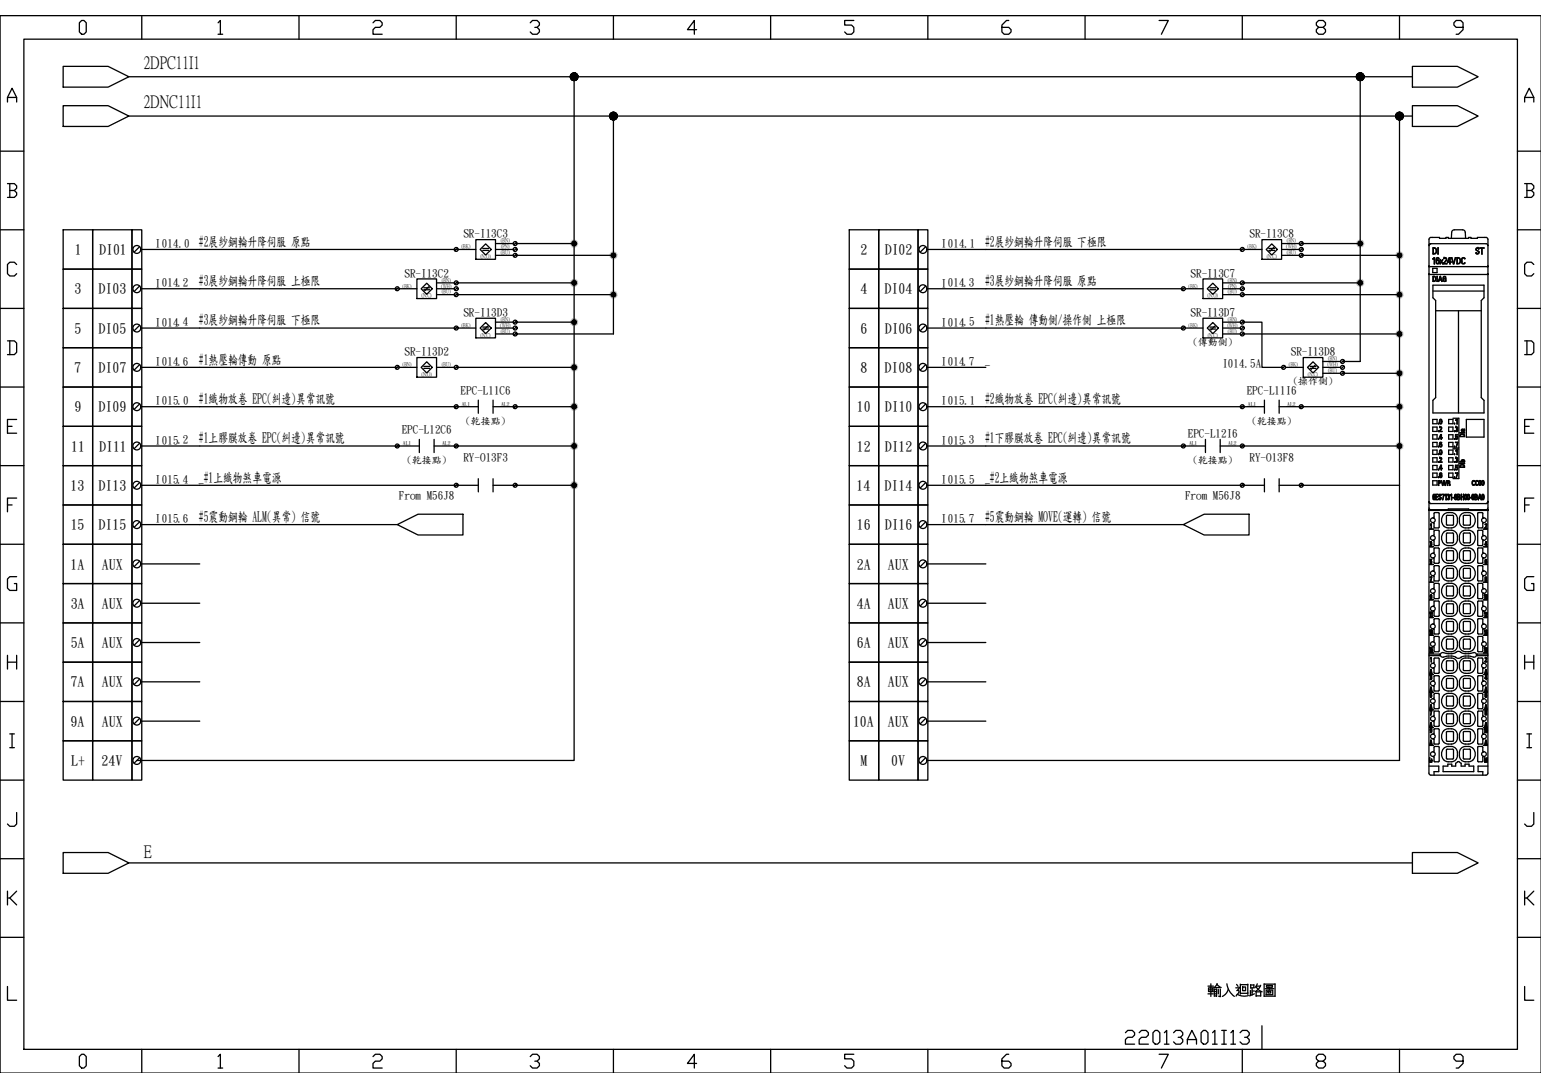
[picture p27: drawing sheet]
<svg xmlns="http://www.w3.org/2000/svg" width="297mm" height="210mm" viewBox="0 0 297 210" stroke-linecap="round" stroke-linejoin="round" font-family="sans-serif">
<defs><g id="words">
<text font-size="6.2" x="215.9" y="202.5">22013A01I13</text>
<g font-size="3.4">
<text x="27.7" y="13">2DPC11I1</text>
<text x="27.7" y="20.6">2DNC11I1</text>
<text x="27.7" y="165.2">E</text>
</g>
<g font-size="2.7">
<text x="38.3" y="47.4">#2展紗鋼輪升降伺服 原點</text>
<text x="189.9" y="47.4">#2展紗鋼輪升降伺服 下極限</text>
<text x="14.4" y="49">1</text>
<text x="19.1" y="49">DI01</text>
<text x="165.9" y="49">2</text>
<text x="170.5" y="49">DI02</text>
<text x="14.3" y="56.5">3</text>
<text x="19" y="56.5">DI03</text>
<text x="38.3" y="55">#3展紗鋼輪升降伺服 上極限</text>
<text x="165.9" y="56.6">4</text>
<text x="170.5" y="56.5">DI04</text>
<text x="189.9" y="55">#3展紗鋼輪升降伺服 原點</text>
<text x="14.3" y="64.1">5</text>
<text x="19" y="64.1">DI05</text>
<text x="38.3" y="62.5">#3展紗鋼輪升降伺服 下極限</text>
<text x="165.9" y="64.1">6</text>
<text x="170.5" y="64.1">DI06</text>
<text x="189.9" y="62.5">#1熱壓輪 傳動側/操作側 上極限</text>
<text x="14.3" y="71.7">7</text>
<text x="19" y="71.7">DI07</text>
<text x="38.3" y="70.1">#1熱壓輪傳動 原點</text>
<text x="165.9" y="71.7">8</text>
<text x="170.5" y="71.7">DI08</text>
<text x="189.9" y="70.1">_</text>
<text x="38.3" y="77.7">#1織物放卷 EPC(糾邊)異常訊號</text>
<text x="189.9" y="77.7">#2織物放卷 EPC(糾邊)異常訊號</text>
<text x="14.3" y="79.3">9</text>
<text x="19" y="79.3">DI09</text>
<text x="165.2" y="79.3">10</text>
<text x="170.6" y="79.3">DI10</text>
<text x="13.7" y="86.9">11</text>
<text x="19.1" y="86.9">DI11</text>
<text x="38.3" y="85.3">#1上膠膜放卷 EPC(糾邊)異常訊號</text>
<text x="165.1" y="86.9">12</text>
<text x="170.5" y="86.9">DI12</text>
<text x="189.9" y="85.3">#1下膠膜放卷 EPC(糾邊)異常訊號</text>
<text x="13.6" y="94.4">13</text>
<text x="19" y="94.4">DI13</text>
<text x="38.3" y="92.8">_#1上織物煞車電源</text>
<text x="165.1" y="94.4">14</text>
<text x="170.5" y="94.4">DI14</text>
<text x="189.9" y="92.8">_#2上織物煞車電源</text>
<text x="38.3" y="100.4">#5震動鋼輪 ALM(異常) 信號</text>
<text x="189.9" y="100.4">#5震動鋼輪 MOVE(運轉) 信號</text>
<text x="13.6" y="102">15</text>
<text x="19" y="102">DI15</text>
<text x="165.1" y="102">16</text>
<text x="170.5" y="102">DI16</text>
<text x="13.6" y="109.6">1A</text>
<text x="19.6" y="109.6">AUX</text>
<text x="165.2" y="109.6">2A</text>
<text x="171.2" y="109.6">AUX</text>
<text x="13.6" y="117.2">3A</text>
<text x="19.6" y="117.2">AUX</text>
<text x="165.2" y="117.2">4A</text>
<text x="171.2" y="117.2">AUX</text>
<text x="13.6" y="124.7">5A</text>
<text x="19.6" y="124.7">AUX</text>
<text x="165.1" y="124.7">6A</text>
<text x="171.2" y="124.7">AUX</text>
<text x="13.6" y="132.3">7A</text>
<text x="19.6" y="132.3">AUX</text>
<text x="165.2" y="132.3">8A</text>
<text x="171.2" y="132.3">AUX</text>
<text x="13.6" y="139.9">9A</text>
<text x="19.6" y="139.9">AUX</text>
<text x="164.4" y="139.9">10A</text>
<text x="171.2" y="139.9">AUX</text>
<text x="13.7" y="147.5">L+</text>
<text x="19.6" y="147.5">24V</text>
<text x="165.9" y="147.5">M</text>
<text x="171.8" y="147.5">0V</text>
</g>
<g font-size="2.1">
<text x="29.9" y="47.7">I014.0</text>
<text x="89.3" y="45.8">SR-I13C3</text>
<text x="181.4" y="47.7">I014.1</text>
<text x="240.9" y="45.8">SR-I13C8</text>
<text x="78" y="53.3">SR-I13C2</text>
<text x="229.5" y="53.3">SR-I13C7</text>
<text x="29.9" y="55.2">I014.2</text>
<text x="181.4" y="55.2">I014.3</text>
<text x="29.9" y="62.8">I014.4</text>
<text x="89.3" y="60.9">SR-I13D3</text>
<text x="181.4" y="62.8">I014.5</text>
<text x="229.5" y="60.9">SR-I13D7</text>
<text x="29.9" y="70.4">I014.6</text>
<text x="78" y="68.5">SR-I13D2</text>
<text x="181.4" y="70.4">I014.7</text>
<text x="235.6" y="70.8">I014.5A</text>
<text x="248.8" y="68.5">SR-I13D8</text>
<text x="29.9" y="78">I015.0</text>
<text x="88.8" y="76">EPC-L11C6</text>
<text x="181.4" y="78">I015.1</text>
<text x="240.3" y="76">EPC-L11I6</text>
<text x="77.4" y="83.5">EPC-L12C6</text>
<text x="29.9" y="85.5">I015.2</text>
<text x="89.3" y="88.8">RY-O13F3</text>
<text x="181.4" y="85.5">I015.3</text>
<text x="229" y="84.3">EPC-L12I6</text>
<text x="240.9" y="88.8">RY-O13F8</text>
<text x="29.9" y="93.1">I015.4</text>
<text x="181.4" y="93.1">I015.5</text>
<text x="29.9" y="100.7">I015.6</text>
<text x="76.9" y="96.1">From M56J8</text>
<text x="181.4" y="100.7">I015.7</text>
<text x="228.4" y="96.1">From M56J8</text>
</g>
<g font-size="1.9">
<text x="229.9" y="66.5">(傳動</text>
<text x="234.7" y="66.5">側)</text>
<text x="249.2" y="74.1">(操作側)</text>
<text x="89.8" y="81.6">(乾</text>
<text x="92.7" y="81.6">接點</text>
<text x="96.5" y="81.6">)</text>
<text x="241.3" y="81.6">(乾</text>
<text x="244.2" y="81.6">接點</text>
<text x="248" y="81.6">)</text>
<text x="78.4" y="89.2">(乾</text>
<text x="81.3" y="89.2">接點</text>
<text x="85.1" y="89.2">)</text>
<text x="229.9" y="89.2">(乾</text>
<text x="232.8" y="89.2">接點</text>
<text x="236.7" y="89.2">)</text>
</g>
<g font-size="1.1">
<text x="89" y="47.9">(BK)</text>
<text x="96.5" y="46.7">(BN)</text>
<text x="96.6" y="47.9">(PN)</text>
<text x="240.5" y="47.9">(BK)</text>
<text x="247.9" y="47.9">(WH)</text>
<text x="248.1" y="46.7">(BN)</text>
<text x="92.6" y="49.8">(N.O)</text>
<text x="96.5" y="49">(BU)</text>
<text x="244.2" y="49.8">(N.C)</text>
<text x="248.1" y="49">(BU)</text>
<text x="77.6" y="55.4">(BK)</text>
<text x="81.3" y="57.3">(N.C)</text>
<text x="85.1" y="55.4">(WH)</text>
<text x="85.2" y="54.3">(BN)</text>
<text x="85.2" y="56.6">(BU)</text>
<text x="229.1" y="55.4">(BK)</text>
<text x="232.8" y="57.3">(N.O)</text>
<text x="236.7" y="54.3">(BN)</text>
<text x="236.7" y="56.6">(BU)</text>
<text x="236.7" y="55.4">(PN)</text>
<text x="89" y="63">(BK)</text>
<text x="92.6" y="64.9">(N.C)</text>
<text x="96.4" y="63">(WH)</text>
<text x="96.5" y="61.9">(BN)</text>
<text x="96.5" y="64.1">(BU)</text>
<text x="229.1" y="63">(BK)</text>
<text x="232.8" y="64.9">(N.C)</text>
<text x="236.6" y="63">(WH)</text>
<text x="236.7" y="61.9">(BN)</text>
<text x="236.7" y="64.1">(BU)</text>
<text x="77.6" y="70.6">(BN)</text>
<text x="85.2" y="70.6">(BU)</text>
<text x="248.4" y="70.6">(BK)</text>
<text x="255.9" y="70.6">(WH)</text>
<text x="256" y="69.5">(BN)</text>
<text x="256" y="71.7">(BU)</text>
<text x="81.3" y="72.5">(N.O)</text>
<text x="252.1" y="72.5">(N.C)</text>
<text x="89" y="78.2">AL1</text>
<text x="96.6" y="78.2">AL2</text>
<text x="240.6" y="78.2">AL1</text>
<text x="248.1" y="78.2">AL2</text>
<text x="77.7" y="85.7">AL1</text>
<text x="85.2" y="85.7">AL2</text>
<text x="229.2" y="85.7">AL1</text>
<text x="236.8" y="85.7">AL2</text>
</g>
</g></defs>
<g fill="none" stroke="#000" stroke-width=".25">
<path d="M.1 3h296.9M1.4 19.7v-.9l.9-1.8 .9 1.8v.9M1.4 18.8h1.8M4.6 7.5h287.9v194.8h-287.9zM15.7 3.9h.5l.4 .5v1.8l-.4 .4h-.5l-.4-.4v-1.8zM27.3 3v4.5M42 4.4l.5-.5v2.7M42 6.6h.9M57.6 3v4.5M71.9 4.4l.4-.5h.9l.5 .5v.4l-.5 .5h-.9l-.4 .4v.9h1.8M87.9 3v4.5M102.2 4.4l.4-.5h.9l.5 .5v.4l-.5 .5h-.4"/>
<path d="M103.5 5.3l.5 .4v.5l-.5 .4h-.9l-.4-.4M118.2 3v4.5M134.3 5.7h-1.8l1.3-1.8v2.7M148.5 3v4.5M164.6 3.9h-1.8v.9h1.3l.5 .5v.9l-.5 .4h-.8l-.5-.4M178.8 3v4.5M194.4 3.9h-.4l-.9 .9v1.4l.5 .4h.8l.5-.4v-.5l-.5-.4h-1.3M209.2 3v4.5M223.4 3.9h1.8l-1.3 2.7M239.5 3v4.5M254.2 5.3l-.5-.5v-.4l.5-.5h.9l.4 .5v.4l-.4 .5h-.9l-.5 .4v.5l.5 .4h.9l.4-.4v-.5l-.4-.4M269.8 3v4.5"/>
<path d="M282 5.3h-1.3l-.5-.5v-.4l.5-.5h.9l.4 .5v1.3l-.9 .9h-.4M293.9 19.7v-.9l.9-1.8 .9 1.8v.9M293.9 18.8h1.8M.1 29.1h4.5M1.4 35.4h1.4l.4 .4v.5l-.4 .4M1.9 36.7h.9l.4 .5v.4l-.4 .4h-1.4M1.9 35.4v2.6M292.5 29.1h4.5M293.9 35.4h1.3l.5 .4v.5l-.5 .4M294.3 36.7h.9l.5 .5v.4l-.5 .4h-1.3M294.3 35.4v2.6M.1 44.3h4.5"/>
<path d="M.1 59.4h4.5M3.2 51l-.4-.5h-.9l-.5 .5v1.8l.5 .4h.9l.4-.4M292.5 44.3h4.5M292.5 59.4h4.5M295.7 51l-.5-.5h-.9l-.4 .5v1.8l.4 .4h.9l.5-.4M.1 74.6h4.5M1.4 65.7h1.4l.4 .4v1.8l-.4 .5h-1.4M1.9 65.7v2.7M292.5 74.6h4.5M293.9 65.7h1.3l.5 .4v1.8l-.5 .5h-1.3M294.3 65.7v2.7M.1 89.8h4.5"/>
<path d="M1.4 82.2h.9M1.4 97.3h.9M3.2 80.8h-1.8v2.7h1.8M3.2 96h-1.8v2.7M292.5 89.8h4.5M293.9 82.2h.9M293.9 97.3h.9M295.7 80.8h-1.8v2.7h1.8M295.7 96h-1.8v2.7M.1 104.9h4.5M3.2 111.2h-1.3l-.5 .4v1.8l.5 .4h1.3v-1.3h-.4M292.5 104.9h4.5"/>
<path d="M295.7 111.2h-1.4l-.4 .4v1.8l.4 .4h1.4v-1.3h-.5M.1 120.1h4.5M.1 135.2h4.5M1.4 126.3v2.7M1.4 127.6h1.8M3.2 126.3v2.7M292.5 120.1h4.5M292.5 135.2h4.5M293.9 127.6h1.8M293.9 126.3v2.7M295.7 126.3v2.7M.1 150.4h4.5"/>
<path d="M1.9 141.5h.9M1.9 144.1h.9M2.3 141.5v2.6M3.2 156.6v2.2l-.4 .5h-.9l-.5-.5M292.5 150.4h4.5M294.3 141.5h.9M294.3 144.1h.9M294.8 141.5v2.6M295.7 156.6v2.2l-.5 .5h-.9l-.4-.5M.1 165.5h4.5M1.4 171.8v2.6M1.9 173.1l1.3 1.3"/>
<path d="M3.2 171.8l-1.3 1.3h-.5M292.5 165.5h4.5M293.9 171.8v2.6M294.3 173.1l1.4 1.3M295.7 171.8l-1.4 1.3h-.4M.1 180.7h4.5M1.4 190.1v2.7h1.8M292.5 180.7h4.5M293.9 190.1v2.7h1.8M15.7 203.2h.5l.4 .5v1.7l-.4 .5h-.5l-.4-.5v-1.7zM27.3 202.3v4.5M42 203.7l.5-.5v2.7"/>
<path d="M42 205.9h.9M57.6 202.3v4.5M71.9 203.7l.4-.5h.9l.5 .5v.4l-.5 .4h-.9l-.4 .5v.9h1.8M87.9 202.3v4.5M102.2 203.7l.4-.5h.9l.5 .5v.4l-.5 .4h-.4M103.5 204.5l.5 .5v.4l-.5 .5h-.9l-.4-.5M118.2 202.3v4.5M134.3 205h-1.8l1.3-1.8v2.7M148.5 202.3v4.5M164.6 203.2h-1.8v.9h1.3l.5 .4v.9l-.5 .5h-.8l-.5-.5M178.8 202.3v4.5M194.4 203.2h-.4l-.9 .9v1.3l.5 .5h.8l.5-.5v-.4l-.5-.5h-1.3"/>
<path d="M209.2 202.3v4.5M223.4 203.2h1.8l-1.3 2.7M239.5 202.3v4.5M254.2 204.5l-.5-.4v-.4l.5-.5h.9l.4 .5v.4l-.4 .4h-.9l-.5 .5v.4l.5 .5h.9l.4-.5v-.4l-.4-.5M269.8 202.3v4.5M282 204.5h-1.3l-.5-.4v-.4l.5-.5h.9l.4 .5v1.3l-.9 .9h-.4"/>
</g>
<!-- layer: 0 -->
<g fill="none" stroke="#000" stroke-width=".25">
<path d="M12.2 12.8h8.6l4 2-4 2h-8.6zM24.8 14.8h247.5M110.7 14.8v131.8h-84.3M262.2 14.8v54.9h-3.4M272.3 12.8h8.6l4 2-4 2h-8.6zM12.2 20.4h8.6l4 2-4 2h-8.6zM24.8 22.4h247.5M269.8 22.4v124.2h-91.1M272.3 20.4h8.6l4 2-4 2h-8.6zM12.2 44.3h5.7v7.6h-5.7zM12.2 51.9h5.7v7.5h-5.7zM12.2 59.4h5.7v7.6h-5.7z"/>
<path d="M17.9 44.3h7.5v7.6h-7.5zM17.9 51.9h7.5v7.5h-7.5zM17.9 59.4h7.5v7.6h-7.5zM25.4 44.3h1.9v7.6h-1.9zM25.4 51.9h1.9v7.5h-1.9zM25.4 59.4h1.9v7.6h-1.9zM26.9 47.5l-1.1 1.1M26.9 55.1l-1.1 1.1M27.1 55.7h49.5M27.1 48.1h60.8M76.8 55.4l-.5 .5M77 55.7h3.4"/>
<path d="M80.4 53.8h3.7v3.8h-3.7zM81.2 55.7l1.1-1.1 1 1.1-1 1zM81.7 55.5h1.1M81.7 55.8h1.1M82.6 55.3l-.7 .7M84.1 55.7h3.5M84.1 56.8h3.5M84.1 54.5h3.5M87.9 56.8h30.3M87.9 54.5h22.8M88.2 55.4l-.5 .5M88.2 54.3l-.5 .5"/>
<path d="M88.2 56.5l-.5 .6M88.2 47.8l-.5 .5M88.3 48.1h3.4M91.7 46.2h3.8v3.8h-3.8zM93.1 47.9h1.1M93.1 48.3h1.1M93.6 47l1.1 1.1-1.1 1.1-1.1-1.1zM95.5 48.1h3.4M95.5 49.2h3.4M95.5 46.9h3.4M99.3 49.2h18.9M99.3 46.9h11.4"/>
<path d="M99.6 47.8l-.6 .5M99.6 46.7l-.6 .5M99.6 49l-.6 .5M163.7 44.3h5.7v7.6h-5.7zM163.7 51.9h5.7v7.5h-5.7zM163.7 59.4h5.7v7.6h-5.7zM169.4 44.3h7.6v7.6h-7.6zM169.4 51.9h7.6v7.5h-7.6zM169.4 59.4h7.6v7.6h-7.6zM177 44.3h1.8v7.6h-1.8zM177 51.9h1.8v7.5h-1.8zM177 59.4h1.8v7.6h-1.8z"/>
<path d="M178.4 47.5l-1 1.1M178.4 55.1l-1 1.1M178.7 55.7h49.4M178.7 48.1h60.8M228.4 55.4l-.6 .5M228.5 55.7h3.4M231.9 53.8h3.8v3.8h-3.8zM232.7 55.7l1.1-1.1 1.1 1.1-1.1 1zM233.2 55.5h1.1M233.2 55.8h1.1M235.7 55.7h3.4M235.7 56.8h3.4"/>
<path d="M235.7 54.5h3.4M239.5 56.8h30.3M239.5 54.5h22.7M239.7 55.4l-.5 .5M239.7 54.3l-.5 .5M239.7 56.5l-.5 .6M239.7 47.8l-.5 .5M239.8 48.1h3.4M243.2 46.2h3.8v3.8h-3.8zM244.6 47.9h1.1M244.6 48.3h1.1M245.1 47l1.1 1.1-1.1 1.1-1-1.1z"/>
<path d="M245.5 47.7l-.7 .8M247 48.1h3.4M247 49.2h3.4M247 46.9h3.4M250.8 49.2h19M250.8 46.9h11.4M251.1 47.8l-.5 .5M251.1 46.7l-.5 .5M251.1 49l-.5 .5M275.4 51.4h.1M275.4 52.9h.1M275.4 46.1v51.8l.2 .3 .2 .1"/>
<path d="M275.4 46.1l.1-.2 .3-.1h1.7v.1h1.2v-.1h.5v.1h3.9v-.1h.4v.1h1.3v-.1h1.6h.2l.2 .3M275.5 51.4h.1M275.5 52.9h.1M275.5 47.2l-.1 .2M275.5 52.9h11.3M275.5 51.4h11.3M275.5 47.2h.1M275.5 47.1v.1M275.8 47l-.3 .1M275.8 47h10.7l.2 .1 .1 .3M275.8 47h.1M276.2 51.7h.8v.8h-.8z"/>
<path d="M276.2 53.3h.4l.1 .1 .1 .5-.2 .3h-.4zM276.2 47.8h.4l.2 .2 .1 .6-.3 .3-.4 .1zM276.2 55h9.9v2.4l-.6 .5v18.7l.6 .6v2.4h-9.9v-2.4l.5-.6v-18.7l-.5-.5zM276.2 56.1h9.9M276.2 49.9h.1M276.3 53.3l.3 .1 .1 .2v.4l-.2 .2h-.2zM276.3 47.8l.3 .1 .2 .2v.5l-.2 .3h-.3zM276.3 48.9h.1M276.4 49.7h.1v1.2l-.1-1.1-.2 .1zM276.7 59.9h8.8M276.9 49.7h.3l.2 .1-.4-.1-.1 .2v.4l.2-.2 .3 .2v.4l-.2 .2h-.2l-.2-.3zM277 53.3v.9z"/>
<path d="M277.1 50.1h.1M277.2 47.8v1.2zM277.6 50.1l.3 .3 .2-.3-.2 .3 .2 .4-.3-.3-.3 .3 .3-.4zM277.6 53.3l.3 1-.1-.3h-.4l-.1 .2zM277.6 53.3l.2 .6h-.4zM278.2 53.3h.3l.2 .1-.4-.1-.1 .3v.4l.2 .2 .2-.1v-.3l-.1-.1h.2v.5h-.1h-.3l-.1-.2zM278.4 49.7h.1M278.4 49.7h.3l.2 .3-.6 .8 .6 .1h-.6l.5-.9-.1-.2h-.3zM279.1 50.4v.1M279.3 49.7h.2v.8h.2h-.2v.4v-.4h-.5zM279.4 49.7l.1 .8-.4-.1zM279.8 45.9l.1-1.4 .4-.2 1.9 .1 .2 .4 .1 1.1"/>
<path d="M279.8 49.7l.4 1.1 .4-1.1-.3 1.2h-.2zM280.8 49.7h.5l.2 .2v.6l-.3 .3-.4 .1zM280.9 49.7l.4 .1 .1 .2v.5l-.2 .3h-.3zM281.1 59.9v19.7M281.8 49.7h.4l.2 .1-.4-.1-.2 .3v.7l.2 .1 .4-.1-.2 .2h-.3l-.1-.2zM284.7 48.9h.1M284.9 47.9l.2 .1-.3-.3-.3 .3v.2l.5 .4-.1 .2-.2 .1M284.9 47.9h-.3v.2l.5 .4v.2l-.3 .3-.3-.3 .2 .2M284.9 47.9h.1M285.3 47.8h.8h-.4v1.2l-.1-1.2zM286.8 52.9h.1M286.8 51.4h.1"/>
<path d="M286.8 46.1v51.8a.47 .47 0 0 1-.6 .4h-3.1v-.2h-3.9v.2M12.2 67h5.7v7.6h-5.7zM12.2 74.6h5.7v7.6h-5.7zM17.9 67h7.5v7.6h-7.5zM17.9 74.6h7.5v7.6h-7.5zM25.4 67h1.9v7.6h-1.9zM25.4 74.6h1.9v7.6h-1.9zM26.9 62.7l-1.1 1.1M26.9 70.3l-1.1 1M26.9 77.9l-1.1 1M27.1 78.4h65.1M27.1 70.8h49.5"/>
<path d="M27.1 63.2h60.8M76.8 70.5l-.5 .6M77 70.8h3.4M80.4 68.9h3.7v3.8h-3.7zM81.7 70.6h1.1M81.7 71h1.1M82.3 69.7l1 1.1-1 1.1-1.1-1.1zM84.1 70.8h3.5M87.9 70.8h22.8M88.2 78.1l-.5 .6M88.2 70.5l-.5 .6M88.2 63l-.5 .5"/>
<path d="M88.3 63.2h3.4M91.7 61.3h3.8v3.8h-3.8zM92.2 77.1v2.6M92.5 63.2l1.1-1 1.1 1-1.1 1.1zM93.1 63h1.1M93.1 63.4h1.1M94 62.9l-.8 .7M95 78.4h15.7M95 77.1v2.6M95.5 63.2h3.4M95.5 64.4h3.4M95.5 62.1h3.4"/>
<path d="M99.3 64.4h18.9M99.3 62.1h11.4M99.6 78.1l-.6 .6M99.6 63l-.6 .5M99.6 61.8l-.6 .6M99.6 64.1l-.6 .5M163.7 67h5.7v7.6h-5.7zM163.7 74.6h5.7v7.6h-5.7zM169.4 67h7.6v7.6h-7.6zM169.4 74.6h7.6v7.6h-7.6zM177 67h1.8v7.6h-1.8zM177 74.6h1.8v7.6h-1.8z"/>
<path d="M178.4 62.7l-1 1.1M178.4 70.3l-1 1M178.4 77.9l-1 1M178.7 78.4h65M178.7 70.8h11.3M178.7 63.2h49.4M228.4 63l-.6 .5M228.5 63.2h3.4M231.9 61.3h3.8v3.8h-3.8zM232.7 63.2l1.1-1 1.1 1-1.1 1.1zM233.2 63h1.1M233.2 63.4h1.1"/>
<path d="M234.2 62.9l-.8 .7M235.7 63.2h3.4M235.7 64.4h3.4M235.7 62.1h3.4M239.5 64.4h30.3M239.7 78.1l-.5 .6M239.7 63l-.5 .5M239.7 61.8l-.5 .6M239.7 64.1l-.5 .5M243.7 77.1v2.6M246.6 77.1v2.6M246.6 78.4h23.2"/>
<path d="M247.7 70.5l-.6 .6M247.8 70.8h3.4M251.1 78.1l-.5 .6M251.2 68.9h3.8v3.8h-3.8zM252.5 70.6h1.2M252.5 71h1.2M253.1 69.7l1.1 1.1-1.1 1.1-1.1-1.1zM253.5 70.4l-.8 .8M255 70.8h3.4M255 69.7h3.4M255 71.9h3.4M258.8 71.9h11"/>
<path d="M259.1 70.5l-.6 .6M259.1 69.4l-.6 .5M259.1 71.7l-.6 .5M12.2 82.2h5.7v7.6h-5.7zM12.2 89.8h5.7v7.5h-5.7zM12.2 97.3h5.7v7.6h-5.7zM17.9 82.2h7.5v7.6h-7.5zM17.9 89.8h7.5v7.5h-7.5zM17.9 97.3h7.5v7.6h-7.5zM25.4 82.2h1.9v7.6h-1.9zM25.4 89.8h1.9v7.5h-1.9zM25.4 97.3h1.9v7.6h-1.9z"/>
<path d="M26.9 85.4l-1.1 1.1M26.9 93l-1.1 1.1M27.1 86h53.7M27.1 93.5h65.1M76.8 85.7l-.5 .5M80.8 84.7v2.5M83.7 86h27M83.7 84.7v2.5M88.2 85.7l-.5 .5M88.2 93.3l-.5 .5M92.2 92.3v2.5M95 92.3v2.5"/>
<path d="M95 93.5h15.7M99.6 93.3l-.6 .5M163.7 82.2h5.7v7.6h-5.7zM163.7 89.8h5.7v7.5h-5.7zM163.7 97.3h5.7v7.6h-5.7zM169.4 82.2h7.6v7.6h-7.6zM169.4 89.8h7.6v7.5h-7.6zM169.4 97.3h7.6v7.6h-7.6zM177 82.2h1.8v7.6h-1.8zM177 89.8h1.8v7.5h-1.8zM177 97.3h1.8v7.6h-1.8zM178.4 85.4l-1 1.1"/>
<path d="M178.4 93l-1 1.1M178.7 86h53.7M178.7 93.5h65M228.4 85.7l-.6 .5M232.4 84.7v2.5M235.2 84.7v2.5M235.2 86h34.6M239.7 85.7l-.5 .5M239.7 93.3l-.5 .5M243.7 92.3v2.5M246.6 92.3v2.5M246.6 93.5h23.2"/>
<path d="M251.1 93.3l-.5 .5M275.4 98.3h.1M275.4 98.4h.1M275.4 98.4h11.4M275.4 96.7l.1 .2M275.4 98.3h11.4M275.5 96.9l.3 .2M275.8 97.1h.1M275.8 97.1h10.7M276.2 80.8h.8v.9h-.8zM276.2 82.3h.8v.9h-.8zM276.2 83.8h.8v.8h-.8z"/>
<path d="M276.2 85.3h.8v.8h-.8zM276.2 86.8h.8v.8h-.8zM276.2 88.2h.8v.9h-.8zM276.2 89.7h.8v.8h-.8zM276.2 91.2h.8v.8h-.8zM276.2 92.7h.8v.8h-.8zM276.3 99.8a.46 .46 0 0 0-.6 .5 .46 .46 0 0 0 .6 .4M276.3 99.8a.45 .45 0 0 1 .3 .5 .45 .45 0 0 1-.3 .4M276.3 95.3l.3 .1-.2-.1-.1 .2v.3l.2-.1 .1 .1v.4l-.1 .1-.3-.2zM276.4 95.7h.1M276.8 95.3h.4h-.4v.4h.4l-.4 .1v.5h.4h-.4zM277.3 98.8l.1 .2v2.6l-.1 .2"/>
<path d="M277.3 98.8h-.8l-.1 .9-.1 .1M277.3 92.7h.3l.1 .2-.1 .2h-.3v.5zM277.3 81.6v.1zM277.3 83.1v.1zM277.3 84.5v.2zM277.3 86v.1zM277.3 87.5v.1zM277.3 89v.1zM277.3 90.4v.2zM277.3 91.9v.2zM277.3 92.7l.3 .1v.2l-.3 .1zM277.4 95.3h.2l.2 .2-.2-.2-.2 .2 .4 .5-.2 .3-.3-.2 .3 .2 .1-.3-.3-.3z"/>
<path d="M277.5 96.2h.1M277.5 83.1h.1M277.5 87.2l.2 .4 .2-.1v-.3M277.5 81.3v.3l.2 .1 .2-.1v-.3M277.5 87.2l.2-.5 .2 .1v.4M277.5 81.3v-.4l.2-.1 .2 .1v.4M277.5 81.3h.1M277.5 87.2h.1M277.5 90.3h.1M277.5 91.2l.2-.1 .2 .2-.3-.1-.1 .2v.2l.2-.1 .2 .1-.1 .5-.3-.2zM277.5 84.3h.1M277.5 82.3l.3 .1v.1l-.3 .6"/>
<path d="M277.5 82.3h.3l.1 .2-.4 .6 .4 .1h-.4v-.1M277.5 82.3h.1M277.5 88.3h.1M277.5 85.3h.4h-.3l-.1 .2v.2l.2-.1 .2 .1-.1 .4-.3-.2zM277.5 88.2h.3l.1 .2-.4 .6 .4 .1h-.4l.3-.7v-.1zM277.5 81.3l.2-.4h.1l.1 .4M277.5 87.2l.2-.4h.1l.1 .4M277.5 81.3l.2 .4 .2-.4M277.5 87.2l.2 .4 .1-.1 .1-.3M277.7 83.8h.2v.6h.1h-.1v.3l-.1-.3h-.4zM277.7 89.7h.2v.6h.1h-.1v.3l-.1-.3h-.4zM277.7 85.6h.1"/>
<path d="M277.7 91.5h.1M277.7 89.7l-.2 .6M277.7 83.8l.1 .6h-.3zM277.7 89.7l.1 .6h-.3M277.7 89.7h.1M277.8 92.7l.3 .8 .2-.8 .3 .7 .3-.7-.3 .9-.3-.8-.2 .8zM277.9 81.3h.1M277.9 87.2h.1M277.9 91.6h.1M277.9 95.3h.5l-.3 1 .2-.9zM278.3 95.3v.1M278.6 93.4h.1"/>
<path d="M278.7 95.3l.1 1-.1-.9-.1 .1zM278.9 99.4h1.2v1.8h-1.2zM279 92.7l.4 .1v.3l.1 .5-.1-.4-.3-.1-.1 .5zM279 95.3h.2l.2 .2-.1 .3 .1 .3-.2 .2-.2-.1h.3l-.1-.5 .1-.2zM279.1 92.7l.2 .1 .1 .2-.3 .1zM279.1 96.3h.1M279.2 80.8h.9v.9h-.9zM279.2 82.3h.9v.9h-.9zM279.2 83.8h.9v.8h-.9zM279.2 85.3h.9v.8h-.9zM279.2 86.8h.9v.8h-.9zM279.2 88.2h.9v.9h-.9z"/>
<path d="M279.2 89.7h.9v.8h-.9zM279.2 91.2h.9v.8h-.9zM279.6 95.5h.1M279.7 95.3l-.1 .2M279.8 95.3v1v-.9l-.2 .1M279.8 95.3h-.1M280 95.9l.3 .1zM280.1 80.6h1.1v5.7h-1.1M280.1 86.5h1.1v5.7h-1.1M280.3 81.6l.1 .1zM280.3 83.1l.1 .1zM280.3 84.5l.1 .2z"/>
<path d="M280.3 86l.1 .1zM280.3 87.5l.1 .1zM280.3 89l.1 .1zM280.3 90.4l.1 .2zM280.3 91.9l.1 .2zM280.5 95.3l.3 .1-.3-.1-.1 .2v.3l.3-.1 .1 .1v.4l-.2 .1-.2-.2zM280.5 95.8h.3l-.2 .5-.1-.2zM280.5 85.2h.5l-.3 1 .2-.9zM280.5 91.1h.5l-.3 1 .2-.9zM280.6 83.8h.4h-.4v.4l.3-.1 .1 .2-.2 .4-.2-.1h.2l.1-.3-.1-.2-.2 .2zM280.6 89.7h.4h-.4v.4l.2-.1 .2 .2-.2 .4-.2-.1h.2l.1-.3-.1-.2-.2 .2zM280.6 82.3v.1l.2-.1 .1 .2-.1 .2 .1 .3-.2 .1"/>
<path d="M280.6 88.2v.1h.2l.1 .1-.1 .2 .1 .3-.2 .1M280.6 82.3h.3l.1 .2-.1 .2 .1 .4-.2 .1-.2-.1h.1M280.6 88.2h.3l.1 .2-.1 .2 .1 .4-.2 .1-.2-.1h.1M280.6 88.2h.1M280.6 82.3h.1M280.7 81h.1M280.7 86.9h.1M280.7 84.2v.1M280.7 90.1v.1M280.7 89h.1M280.7 83.1h.1M280.8 80.8l-.1 .2"/>
<path d="M280.8 86.7l-.1 .2M280.8 86.7l.1 .9-.1-.8-.1 .1M280.8 80.8l.1 .9-.1-.8-.1 .1M280.8 80.8h.1M280.8 86.7h.1M280.9 91.2h.1M281 95.3h.3l.1 .2v.6l-.2 .2h-.2zM281 95.8l.4 .1-.1 .3-.3 .1zM281 95.3l.3 .1v.3h-.3zM281.4 83.4l.9 .1zM281.4 89.3l.9 .1zM281.4 89.7l.7-.1 .2 .5h-.9z"/>
<path d="M281.5 83.8l.6-.1 .2 .5h-.9zM281.5 89.7h.6l.1 .3h-.7zM281.5 83.8h.6l.1 .3h-.7zM281.7 95.3v.4h.4v-.4v1v-.5h-.4v.5zM281.7 82.8l.6-.1v.3l-.3 .1-.2-.3v.3zM281.8 88.7h.4v.2l-.4 .1zM281.9 88.6l-.2 .2v.2l-.3 .1 .9-.1M281.9 88.6h.1M281.9 88.6l.3 .1 .1 .2M282.2 99.3l-.1 .2v1.6l.1 .1M282.2 99.3h1.1l.1 .2v1.7h-1.2M282.2 84.1h.1"/>
<path d="M282.2 90h.1M282.3 89h.1M282.3 95.8v.4l.2 .1 .2-.1v-.4M282.3 95.8v-.4l.2-.1 .2 .1v.4M282.3 95.8h.1M282.3 88.9v.1M282.3 88.9h.1M282.4 95.8l.1-.5 .1 .1 .1 .4M282.4 95.8l.1 .5 .1-.1 .1-.4M282.4 95.8h.1M282.6 80.8h3.5v3.5h-3.5zM282.7 95.8h.1"/>
<path d="M282.8 95.8l.1 .4 .1 .1 .2-.1 .1-.4M282.8 95.8l.1-.4 .1-.1 .2 .1 .1 .4M282.8 95.8h.1M282.9 95.8l.1-.5 .2 .1v.4M282.9 95.8l.1 .5 .2-.5M282.9 95.8h.1M283.1 98.8a1.49 1.49 0 0 1 1.3 1.5 1.49 1.49 0 0 1-1.3 1.5M283.1 98.8a1.51 1.51 0 0 0-1.8 1.2 1.51 1.51 0 0 0 1.1 1.8M283.2 95.8h.1M283.3 95.8h.1M283.4 95.9l.2 .1zM283.7 95.8v.4l.2 .1 .2-.1v-.4"/>
<path d="M283.7 95.8l.2-.5 .2 .1v.4M283.7 95.8h.1M283.8 95.8l.1-.5 .2 .1v.4M283.8 95.8l.1 .5 .2-.1v-.4M283.8 95.8h.1M283.8 92.7l.3-.1 .2 .1h-.3l-.2 .1 .1 .6h.4l-.1 .1-.4-.1zM284.1 95.8h.1M284.3 95.3h.3l.1 .2 .1 .6-.2 .2h-.3zM284.3 95.8l.4 .1-.1 .3-.3 .1zM284.3 95.3l.4 .1-.1 .3h-.3zM284.5 92.7l.2-.1 .2 .1h-.3l-.1 .2v.5h.4l-.1 .1-.4-.1zM285.1 92.7l.2-.1 .2 .2v.6l-.2 .1-.3-.1z"/>
<path d="M285.1 92.7h.2l.1 .2-.1 .6-.2-.2zM285.2 95.3l.3 1-.1-.2h-.3l-.2 .2zM285.2 95.4l.2 .6h-.3zM285.6 95.8l.1 .4 .1 .1 .2-.1 .1-.4M285.6 95.8l.1-.4 .1-.1 .2 .1 .1 .4M285.6 95.8h.1M285.7 92.7l.2-.1 .1 .2v.5l-.1 .2-.3-.1zM285.7 95.8l.1-.5 .2 .1v.4M285.7 95.8l.1 .5 .2-.1v-.4M285.7 95.8h.1M285.7 92.7h.2l.1 .2-.1 .6-.2-.2zM286 99.8l-.2-.1v-.9h-.9l-.1 2.8 .2 .2"/>
<path d="M286 99.8a.46 .46 0 0 1 .5 .5 .46 .46 0 0 1-.5 .4M286 99.8a.45 .45 0 0 0-.4 .5 .45 .45 0 0 0 .4 .4M286 95.8h.1M286.1 95.8h.1M286.5 97.1h.1M286.8 96.9l-.3 .2M286.8 98.3h.1M286.8 98.4h.1M286.8 98.3v50.7l-.1 .2-.3 .2h-10.6l-.3-.2-.1-.2v-50.7M286.8 96.7h.1M286.8 96.6v.1M286.8 96.7v.2"/>
<path d="M12.2 104.9h5.7v7.6h-5.7zM12.2 112.5h5.7v7.6h-5.7zM17.9 104.9h7.5v7.6h-7.5zM17.9 112.5h7.5v7.6h-7.5zM25.4 104.9h1.9v7.6h-1.9zM25.4 112.5h1.9v7.6h-1.9zM26.9 100.6l-1.1 1.1M26.9 108.2l-1.1 1M26.9 115.7l-1.1 1.1M27.1 101.1h49.5M27.1 108.7h11.4M27.1 116.3h11.4"/>
<path d="M76.6 101.1l4-2h8.6v4h-8.6zM163.7 104.9h5.7v7.6h-5.7zM163.7 112.5h5.7v7.6h-5.7zM169.4 104.9h7.6v7.6h-7.6zM169.4 112.5h7.6v7.6h-7.6zM177 104.9h1.8v7.6h-1.8zM177 112.5h1.8v7.6h-1.8zM178.4 100.6l-1 1.1M178.4 108.2l-1 1M178.4 115.7l-1 1.1M178.7 101.1h49.4M178.7 108.7h11.3"/>
<path d="M178.7 116.3h11.3M228.1 101.1l4-2h8.7v4h-8.7zM275.6 119h.7M275.6 115.6h.7M275.6 112.2h.7M275.6 108.8h.7M275.6 105.4h.7M275.6 102h.7M275.7 118.1v.8zM275.7 118.1h.1M275.7 107.8h.3l-.3 .1v.3l.2-.1 .1 .2-.2 .4-.1-.1h.2v-.2v-.2l-.2 .1zM275.7 111.2h.3l-.2 .9 .1-.8z"/>
<path d="M275.7 114.7l.2-.1 .1 .2v.5l-.2 .2-.1-.1h.2v-.3h-.2zM275.8 108.2h.1M275.8 114.7l.1 .1-.1 .3zM275.8 101.2h.1M275.8 104.8l.1 .2-.1 .2M275.8 105.2h.1M275.8 104.8l.1-.3h-.2l.2-.1 .1 .5M275.8 104.8h.1M275.8 101l.1 .8v-.7h-.2zM275.9 111.3h.1M275.9 114.9h.1M276 104.9l-.1 .3-.2-.1 .1 .1"/>
<path d="M276 104.9h.1M276 118.1l.1 .8zM276 118.1h.1M276.2 111h.1M276.3 103.2a.45 .45 0 0 1 .3 .5 .45 .45 0 0 1-.3 .4M276.3 106.6a.45 .45 0 0 1 .3 .5 .45 .45 0 0 1-.3 .4M276.3 110.1a.45 .45 0 0 1 .3 .4 .45 .45 0 0 1-.3 .4v.1M276.3 113.5a.45 .45 0 0 1 .3 .4 .45 .45 0 0 1-.3 .5M276.3 116.9a.45 .45 0 0 1 .3 .4 .45 .45 0 0 1-.3 .5M276.3 100.7l.1 .2v.7l.2 .2M276.3 104.1l.1 .2 .1 .8 .8 .1M276.3 107.5l.1 .2 .1 .8 .8 .1"/>
<path d="M276.3 111l.1 .1 .1 .8 .8 .1M276.3 114.4l.1 .1v.7l.2 .2M276.3 117.8l.1 .1 .1 .9h.8M276.3 103.2a.46 .46 0 0 0-.6 .5 .46 .46 0 0 0 .6 .4M276.3 106.6a.46 .46 0 0 0-.6 .5 .46 .46 0 0 0 .6 .5M276.3 110a.46 .46 0 0 0-.6 .5 .46 .46 0 0 0 .5 .5M276.3 113.5a.46 .46 0 0 0-.6 .4 .46 .46 0 0 0 .6 .5M276.3 116.9a.46 .46 0 0 0-.6 .4 .46 .46 0 0 0 .6 .5M276.3 100.7h.1M276.3 103.2h.1M276.3 104.1h.1M276.3 106.6h.1"/>
<path d="M276.3 107.5v.1M276.3 110v.1M276.3 113.5h.1M276.3 114.4h.1M276.3 116.9h.1M276.3 117.8h.1M276.6 115.4h.7M276.6 101.8h.7M277.3 102.2l.1 .2v2.6l-.1 .2M277.3 105.6l.1 .2v2.6l-.1 .2M277.3 109l.1 .2v2.6l-.1 .2M277.3 112.4l.1 .2v2.6l-.1 .2"/>
<path d="M277.3 115.8l.1 .2v2.6l-.1 .2M277.3 119.3l.1 .1v2.7l-.1 .1M277.3 102.2l-.8 .1-.1 .8-.1 .1M277.3 105.6l-.8 .1-.1 .8-.1 .1M277.3 109l-.8 .1-.1 .8-.1 .1M277.3 112.4l-.8 .1-.1 .8-.1 .2M277.3 115.8l-.8 .1-.1 .8-.1 .2M277.3 119.3h-.8l-.1 .8-.1 .2M278.3 102.6a1.73 1.73 0 0 1 2.6 .4 1.56 1.56 0 0 1-1.7 2.2 1.56 1.56 0 0 1-.9-2.6zM278.3 106a1.73 1.73 0 0 1 2.6 .4 1.55 1.55 0 0 1-1.7 2.2 1.55 1.55 0 0 1-.9-2.6zM278.3 116.2a1.73 1.73 0 0 1 2.6 .5 1.55 1.55 0 0 1-1.7 2.1 1.55 1.55 0 0 1-.9-2.6zM278.3 119.6a1.73 1.73 0 0 1 2.6 .5 1.55 1.55 0 0 1-1.7 2.1 1.55 1.55 0 0 1-.9-2.6z"/>
<path d="M278.9 102.8h1.2v1.8h-1.2zM278.9 106.2h1.2v1.8h-1.2zM278.9 109.6h1.2v1.8h-1.2zM278.9 116.4h1.2v1.8h-1.2zM278.9 119.8h1.2v1.8h-1.2zM279 114.9l-.2-.2v-1.6l.2-.1h1.1l.1 1.7-.2 .2M279 114.9h1M279.2 115.4h.6M279.2 101.8h.6M279.8 101.8a1.56 1.56 0 0 0 1-2.3 1.56 1.56 0 0 0-2.3-.5 1.52 1.52 0 0 0-.6 1.6 1.52 1.52 0 0 0 1.3 1.2M279.8 115.4a1.56 1.56 0 0 0 1-2.2 1.56 1.56 0 0 0-2.3-.5 1.51 1.51 0 0 0-.6 1.6 1.51 1.51 0 0 0 1.3 1.1M279.8 109a1.55 1.55 0 0 0-1.9 1.4 1.55 1.55 0 0 0 1.6 1.7 1.55 1.55 0 0 0 1.4-1.9 1.18 1.18 0 0 0-1.1-1.2"/>
<path d="M282.2 102.7l-.1 .2v1.6l.1 .1M282.2 106.1l-.1 .2v1.6l.1 .1M282.2 109.6l-.1 .1v1.6l.1 .2M282.2 113l-.1 .1v1.6l.1 .2M282.2 116.4l-.1 .1v1.6l.1 .2M282.2 119.8l-.1 .1v1.6l.1 .2M282.2 102.7h1.1l.1 .2v1.7h-1.2M282.2 106.1h1.1l.1 .2v1.7h-1.2M282.2 109.6h1.1l.1 .1v1.7l-1.2 .1M282.2 113h1.2v1.7l-.1 .2M282.2 116.4h1.1l.1 .1v1.7l-1.2 .1M282.2 119.8h1.1l.1 .1v1.7l-1.2 .1"/>
<path d="M282.2 114.9h1.1M282.4 109a1.54 1.54 0 0 0-1.2 1.2 1.54 1.54 0 0 0 .6 1.5l.6 .3h.7M282.4 115.4h.7M282.4 109h.7M282.4 101.8h.7M283.1 102.2a1.49 1.49 0 0 1 1.3 1.5 1.49 1.49 0 0 1-1.3 1.5M283.1 105.6a1.49 1.49 0 0 1 1.3 1.5 1.49 1.49 0 0 1-1.3 1.5M283.1 109a1.49 1.49 0 0 1 1.3 1.5 1.49 1.49 0 0 1-1.3 1.5M283.1 112.4a1.49 1.49 0 0 1 1.3 1.5 1.49 1.49 0 0 1-1.3 1.5M283.1 115.8a1.49 1.49 0 0 1 1.3 1.5 1.49 1.49 0 0 1-1.3 1.5M283.1 119.3a1.49 1.49 0 0 1 1.3 1.4 1.49 1.49 0 0 1-1.3 1.5M283.1 102.2a1.51 1.51 0 0 0-1.8 1.5 1.51 1.51 0 0 0 1.8 1.5"/>
<path d="M283.1 105.6a1.51 1.51 0 0 0-1.8 1.5 1.51 1.51 0 0 0 1.8 1.5M283.1 112.4a1.51 1.51 0 0 0-1.8 1.2 1.51 1.51 0 0 0 1.1 1.8M283.1 115.8a1.51 1.51 0 0 0-1.8 1.5 1.51 1.51 0 0 0 1.8 1.5M283.1 119.3a1.51 1.51 0 0 0-1.8 1.4 1.51 1.51 0 0 0 1.8 1.5M285 115.4h.7M285 101.8h.7M285.9 119h.8M285.9 115.6h.8M285.9 112.2h.8M285.9 108.8h.8M285.9 105.4h.8M285.9 102h.8"/>
<path d="M286 100.7l-.2 .2v.7l-.1 .2M286 103.2l-.2-.1v-.8h-.9v2.8h.9v-.8l.2-.2M286 106.6l-.2-.1v-.8h-.9v2.8h.9v-.8l.2-.2M286 110l-.2-.1v-.8h-.9v2.8h.9v-.8l.2-.1M286 113.5l-.2-.2v-.8h-.9l-.1 2.7 .2 .2M286 114.4l-.2 .1v.7l-.1 .2M286 116.9l-.2-.2v-.8h-.9v2.9h.9v-.9l.2-.1M286 103.2a.46 .46 0 0 1 .5 .5 .46 .46 0 0 1-.5 .4M286 106.6a.46 .46 0 0 1 .5 .5 .46 .46 0 0 1-.5 .5M286 110a.46 .46 0 0 1 .5 .5 .46 .46 0 0 1-.5 .5M286 113.5a.46 .46 0 0 1 .5 .4 .46 .46 0 0 1-.5 .5M286 116.9a.46 .46 0 0 1 .5 .4 .46 .46 0 0 1-.5 .5"/>
<path d="M286 100.7h.1M286 103.2h.1M286 104.1h.1M286 106.6h.1M286 107.5v.1M286 110v.1M286 113.5h.1M286 114.4h.1M286 116.9h.1M286 117.8h.1M286 111h.1M286 103.2a.45 .45 0 0 0-.4 .5 .45 .45 0 0 0 .4 .4"/>
<path d="M286 106.6a.45 .45 0 0 0-.4 .5 .45 .45 0 0 0 .4 .4M286 110.1a.46 .46 0 0 0-.4 .4 .46 .46 0 0 0 .4 .5M286 113.5a.45 .45 0 0 0-.4 .4 .45 .45 0 0 0 .4 .5M286 116.9a.45 .45 0 0 0-.4 .4 .45 .45 0 0 0 .4 .5M286.2 114.8h.1M286.2 114.7v.1M286.2 114.7h.1M286.2 118.1l.1 .8zM286.2 114.6l.1 .9-.1-.8v.1M286.2 118.1h.1M286.3 101.7h-.1M286.3 104.9v.1"/>
<path d="M286.3 111.3h.3v.6l-.1 .2-.3-.2zM286.3 101l.3 .1-.3 .7h.3h-.4l.3-.6zM286.3 107.9h.3h-.2l-.1 .1v.2l.2-.1 .1 .2-.2 .4-.1-.2zM286.4 115l.1-.4 .2 .4M286.4 115l.1 .5 .2-.1v-.4M286.4 115h.1M286.4 104.4h.1l.1 .6-.1 .2v-.2h-.3zM286.4 118.8l.3 .1h-.3zM286.4 104.5l-.1 .4M286.4 104.5h.1M286.5 115h.1M286.5 104.5v.5h-.2"/>
<path d="M286.5 118.1l.2 .1-.2 .6 .1-.5zM286.5 114.7l.1 .1v.6l-.1-.2zM286.7 115h.1M12.2 120.1h5.7v7.5h-5.7zM12.2 127.6h5.7v7.6h-5.7zM12.2 135.2h5.7v7.6h-5.7zM17.9 120.1h7.5v7.5h-7.5zM17.9 127.6h7.5v7.6h-7.5zM17.9 135.2h7.5v7.6h-7.5zM25.4 120.1h1.9v7.5h-1.9zM25.4 127.6h1.9v7.6h-1.9zM25.4 135.2h1.9v7.6h-1.9z"/>
<path d="M26.9 123.3l-1.1 1.1M26.9 130.9l-1.1 1.1M26.9 138.5l-1.1 1M27.1 123.8h11.4M27.1 131.4h11.4M27.1 139h11.4M163.7 120.1h5.7v7.5h-5.7zM163.7 127.6h5.7v7.6h-5.7zM163.7 135.2h5.7v7.6h-5.7zM169.4 120.1h7.6v7.5h-7.6zM169.4 127.6h7.6v7.6h-7.6zM169.4 135.2h7.6v7.6h-7.6z"/>
<path d="M177 120.1h1.8v7.5h-1.8zM177 127.6h1.8v7.6h-1.8zM177 135.2h1.8v7.6h-1.8zM178.4 123.3l-1 1.1M178.4 130.9l-1 1.1M178.4 138.5l-1 1M178.7 123.8h11.3M178.7 131.4h11.3M178.7 139h11.3M275.4 126.1h2.1v.3h-2.1M275.6 136.9h.7M275.6 136.8h.7"/>
<path d="M275.6 133.4h.7M275.6 130h.7M275.6 125.9h.7M275.6 125.8h.7M275.6 122.5h.7M275.6 122.4h.7M275.6 124.9l.1 .8zM275.6 124.9h.1M275.6 121.5h.1M275.6 121.5l.1 .8zM275.7 133.6h.3h-.3v.3h.2l.1 .1-.2 .4-.1-.1 .2 .1v-.2v-.3l-.2 .1zM275.7 137h.3l-.2 .8 .1-.7z"/>
<path d="M275.7 130.2v.1h.2l-.1 .2M275.7 130.2h.3l-.1 .4 .1 .1M275.7 130.2h.1M275.8 134h.1M275.8 127h.1M275.8 130.5l.1 .3-.1 .1h-.1v.1l.2-.1 .1-.2M275.8 129l.2 .9-.1-.3h-.2l-.1 .3zM275.8 132.4l.2 .9-.1-.2h-.2l-.1 .2zM275.8 135.9l.2 .8-.1-.2h-.2l-.1 .2zM275.8 139.3l.2 .8-.1-.2h-.2l-.1 .2zM275.8 130.5h.1M275.8 129.1l.1 .5h-.2z"/>
<path d="M275.8 132.5l.1 .5h-.2zM275.8 135.9l.1 .5h-.2zM275.8 139.3l.1 .5h-.2zM275.8 126.8l.1 .8v-.7h-.2zM275.8 124.9h.3h-.2v.3h.1l.1 .1-.1 .4-.2-.1h.2l.1-.3-.1-.1-.2 .1zM275.9 130.6h.1M275.9 121.6h.1M275.9 121.6l.1-.1v.2M275.9 121.6v-.2l.2 .1-.1 .3M275.9 137.1h.1M275.9 122.2h.1M275.9 121.8l.2 .3-.2 .1"/>
<path d="M276 121.8h-.1M276 130.7h.1M276 121.8l.1 .4-.1 .1-.2-.1h.1M276 121.8h.1M276 121.7h.1M276 121.7v.1M276.2 124.6h.1M276.3 120.3a.45 .45 0 0 1 .3 .4 .45 .45 0 0 1-.3 .5M276.3 123.7a.45 .45 0 0 1 .3 .4 .45 .45 0 0 1-.3 .5M276.3 127.9a.45 .45 0 0 1 .3 .4 .45 .45 0 0 1-.3 .5M276.3 131.3a.45 .45 0 0 1 .3 .4 .45 .45 0 0 1-.3 .5M276.3 134.7a.45 .45 0 0 1 .3 .4 .45 .45 0 0 1-.3 .5"/>
<path d="M276.3 121.2l.1 .1 .1 .9h.8M276.3 124.6l.1 .1 .1 .9h.8M276.3 128.8l.1 .1 .1 .8 .8 .1M276.3 132.2l.1 .1 .1 .9h.8M276.3 135.6l.1 .1 .1 .9h.8M276.3 139l.1 .1v.8l.2 .1M276.3 120.3a.46 .46 0 0 0-.6 .4 .46 .46 0 0 0 .6 .5M276.3 123.7a.45 .45 0 0 0-.6 .4 .45 .45 0 0 0 .5 .5M276.3 127.9a.46 .46 0 0 0-.6 .4 .46 .46 0 0 0 .6 .5M276.3 131.3a.46 .46 0 0 0-.6 .4 .46 .46 0 0 0 .6 .5M276.3 134.7a.46 .46 0 0 0-.6 .4 .46 .46 0 0 0 .6 .5M276.3 138.1a.46 .46 0 0 0-.6 .4 .46 .46 0 0 0 .6 .5"/>
<path d="M276.3 138.1a.45 .45 0 0 1 .3 .4 .45 .45 0 0 1-.3 .5M276.3 120.3h.1M276.3 121.2h.1M276.3 123.7h.1M276.3 127.9h.1M276.3 128.8h.1M276.3 131.3h.1M276.3 132.2h.1M276.3 134.7h.1M276.3 139h.1M276.4 134.5l-.1 .2M277.3 122.7l.1 .1v2.7l-.1 .1"/>
<path d="M277.3 126.8l.1 .2v2.6l-.1 .2M277.3 130.2l.1 .2v2.6l-.1 .2M277.3 133.6l.1 .2v2.7l-.1 .1M277.3 137.1l.1 .1v2.7l-.1 .1M277.3 122.7h-.8l-.1 .8-.1 .2M277.3 126.8l-.8 .1-.1 .8-.1 .2M277.3 130.2l-.8 .1-.1 .8-.1 .2M277.3 133.6l-.8 .1-.1 .8M277.3 137.1h-.8l-.1 .8-.1 .2M278.3 123.1a1.73 1.73 0 0 1 2.6 .4 1.56 1.56 0 0 1-1.7 2.1 1.56 1.56 0 0 1-.9-2.5zM278.3 127.2a1.73 1.73 0 0 1 2.6 .4 1.55 1.55 0 0 1-1.7 2.2 1.55 1.55 0 0 1-.9-2.6zM278.3 130.6a1.73 1.73 0 0 1 2.6 .5 1.56 1.56 0 0 1-1.7 2.1 1.56 1.56 0 0 1-.9-2.6z"/>
<path d="M278.3 134a1.73 1.73 0 0 1 2.6 .5 1.56 1.56 0 0 1-1.7 2.1 1.56 1.56 0 0 1-.9-2.6zM278.8 125.9l.2 .1a3 3 0 0 0 2.1-.5l.3 .1a2.17 2.17 0 0 0 1.9 .4l.2-.1M278.8 125.9l-.6-.1a.46 .46 0 0 0-.6 .4 .46 .46 0 0 0 .6 .5l1.6-.2 .8 .2M278.9 123.2h1.2v1.8h-1.2zM278.9 127.4h1.2v1.8h-1.2zM278.9 130.8h1.2v1.8h-1.2zM279 134.2l-.2 .1 .1 1.7 1.1 .1 .2-.2v-1.6l-.2-.1M279 139.5l-.2-.2 .1-1.7h1.1l.2 .1v1.6l-.2 .2M279 139.5h1M279 134.2h1M280.6 126.7a.73 .73 0 0 0 1.1 0M282.2 123.2l-.1 .1v1.6l.1 .2"/>
<path d="M282.2 127.4l-.1 .1v1.6l.1 .2M282.2 130.8l-.1 .1v1.6l.1 .2M282.2 134.2l-.1 .1v1.6l.1 .2M282.2 137.6l-.1 .1v1.6l.1 .2M282.2 123.2h1.1l.1 .1v1.7l-1.2 .1M282.2 127.4h1.1l.1 .1v1.7l-1.2 .1M282.2 130.8h1.1l.1 .1v1.7l-1.2 .1M282.2 137.6h1.2v1.7l-.1 .2M282.2 139.5h1.1M282.2 134.2h1.1M283.1 122.7a1.49 1.49 0 0 1 1.3 1.4 1.49 1.49 0 0 1-1.3 1.5M283.1 126.8a1.49 1.49 0 0 1 1.3 1.5 1.49 1.49 0 0 1-1.3 1.5"/>
<path d="M283.1 130.2a1.49 1.49 0 0 1 1.3 1.5 1.49 1.49 0 0 1-1.3 1.5M283.1 133.6a1.49 1.49 0 0 1 1.3 1.5 1.49 1.49 0 0 1-1.3 1.5M283.1 137.1a1.49 1.49 0 0 1 1.3 1.4 1.49 1.49 0 0 1-1.3 1.5M283.1 122.7a1.51 1.51 0 0 0-1.8 1.4 1.51 1.51 0 0 0 1.8 1.5M283.1 126.8a1.51 1.51 0 0 0-1.8 1.5 1.51 1.51 0 0 0 1.8 1.5M283.1 130.2a1.51 1.51 0 0 0-1.8 1.5 1.51 1.51 0 0 0 1.8 1.5M283.1 133.6a1.51 1.51 0 0 0-1.8 1.5 1.51 1.51 0 0 0 1.8 1.5M283.1 137.1a1.51 1.51 0 0 0-1.8 1.1 1.51 1.51 0 0 0 1.1 1.8M283.3 134.2l.1 .1v1.7l-1.2 .1M283.5 125.9l.5-.1a.45 .45 0 0 1 .6 .4 .45 .45 0 0 1-.6 .5l-1.6-.2-.7 .2M285.8 134.5l.2 .2M285.8 134.5v-.8h-.9v2.9h.9v-.9l.2-.1"/>
<path d="M285.9 136.9h.8M285.9 136.8h.8M285.9 133.4h.8M285.9 130h.8M285.9 125.9h.8M285.9 125.8h.8M285.9 122.5h.8M285.9 122.4h.8M286 120.3l-.2-.2v-.8h-.9v2.9h.9v-.9l.2-.1M286 123.7l-.2-.2v-.8h-.9v2.9h.9v-.9l.2-.1M286 127.9l-.2-.2v-.8h-.9v2.8h.9v-.8l.2-.1M286 131.3l-.2-.2v-.8h-.9v2.9h.9v-.9l.2-.1"/>
<path d="M286 138.1l-.2-.2v-.8h-.9l-.1 2.8 .2 .1M286 139l-.2 .1v.8l-.1 .1M286 120.3a.46 .46 0 0 1 .5 .4 .46 .46 0 0 1-.5 .5M286 123.7a.45 .45 0 0 1 .5 .4 .45 .45 0 0 1-.5 .5M286 127.9a.46 .46 0 0 1 .5 .4 .46 .46 0 0 1-.5 .5M286 131.3a.46 .46 0 0 1 .5 .4 .46 .46 0 0 1-.5 .5M286 134.7a.46 .46 0 0 1 .5 .4 .46 .46 0 0 1-.5 .5M286 138.1a.46 .46 0 0 1 .5 .4 .46 .46 0 0 1-.5 .5M286 138.1a.45 .45 0 0 0-.4 .4 .45 .45 0 0 0 .4 .5M286 120.3h.1M286 121.2h.1M286 123.7h.1"/>
<path d="M286 127.9h.1M286 128.8h.1M286 131.3h.1M286 132.2h.1M286 134.7h.1M286 139h.1M286 124.6h.1M286 120.3a.45 .45 0 0 0-.4 .4 .45 .45 0 0 0 .4 .5M286 123.7a.46 .46 0 0 0-.4 .4 .46 .46 0 0 0 .4 .5M286 127.9a.45 .45 0 0 0-.4 .4 .45 .45 0 0 0 .4 .5M286 131.3a.45 .45 0 0 0-.4 .4 .45 .45 0 0 0 .4 .5M286 134.7a.45 .45 0 0 0-.4 .4 .45 .45 0 0 0 .4 .5"/>
<path d="M286.2 125.1h.1M286.2 124.9v.2M286.2 124.9h.1M286.2 124.9l.1 .8-.1-.7v.1M286.2 121.5h.1M286.2 121.5l.1 .8zM286.3 137l.3 .1v.6l-.1 .1-.3-.1zM286.3 133.6l.3 .1-.2-.1-.1 .2v.2l.2-.1 .1 .1-.1 .4-.2-.2zM286.3 127.5h.1M286.3 134.2v.1M286.3 126.9l.1-.2 .2 .2M286.3 126.9h.1"/>
<path d="M286.3 126.9l.2-.1v.2l-.3 .6h.4l-.3-.1M286.4 129l.2 .9-.1-.3h-.2l-.1 .3zM286.4 132.4l.2 .9-.1-.2h-.2l-.1 .2zM286.4 135.9l.2 .8-.1-.2h-.2l-.1 .2zM286.4 139.3l.2 .8-.1-.2h-.2l-.1 .2zM286.4 130.2h.1l.1 .5-.1 .3v-.2h-.3zM286.4 129.1l.1 .5h-.2zM286.4 132.5l.1 .5h-.2zM286.4 135.9l.1 .5h-.2zM286.4 139.3l.1 .5h-.2zM286.4 130.2l.1 .5h-.2zM286.4 130.2h.1"/>
<path d="M286.5 124.9l.2 .1h-.2v.2h.1l.1 .1-.1 .4-.2-.2zM286.5 125.5h.1M286.5 125.3h.2l-.1 .3zM286.6 126.9l-.3 .6M286.6 126.9h.1M286.6 121.5l-.1 .5 .2 .1h-.3l.1-.6 .1 .5M286.6 121.5h.1M286.6 121.5v.5M286.6 122.1v.2v-.2M286.7 125.2h.1M286.8 126.1h-2v.3h2M12.2 142.8h5.7v7.6h-5.7z"/>
<path d="M17.9 142.8h7.5v7.6h-7.5zM25.4 142.8h1.9v7.6h-1.9zM26.9 146l-1.1 1.1M163.7 142.8h5.7v7.6h-5.7zM169.4 142.8h7.6v7.6h-7.6zM177 142.8h1.8v7.6h-1.8zM178.4 146l-1 1.1M275.4 147.7h1.9v1h-.9v.7M275.6 143.7h.7M275.6 143.6h.7M275.6 140.3h.7M275.6 140.2h.7"/>
<path d="M275.6 146.1v.8h.2h-.2zM275.7 140.4h.2l.1 .2-.1 .6-.2-.1h.2v-.3l-.2 .1zM275.8 140.5l.1 .1-.1 .3zM275.8 142.7l.2 .8-.1-.2h-.2l-.1 .2zM275.8 146.6h.3zM275.8 142.7l.1 .5h-.2zM275.9 140.6h.1M275.9 146.6v-.3l.1 .3M275.9 146.6v.3l.1-.3M276.3 141.5a.45 .45 0 0 1 .3 .4 .45 .45 0 0 1-.3 .5M276.3 144.9a.45 .45 0 0 1 .3 .5 .45 .45 0 0 1-.3 .4M276.3 142.4l.1 .2 .1 .8h.8"/>
<path d="M276.3 145.8l.1 .2 .1 .8h.8M276.3 141.5a.46 .46 0 0 0-.6 .4 .46 .46 0 0 0 .6 .5M276.3 144.9a.46 .46 0 0 0-.6 .5 .46 .46 0 0 0 .6 .4M276.3 141.5h.1M276.3 142.4h.1M276.3 144.9h.1M276.3 145.8h.1M276.6 140h.7M277.3 140.5l.1 .1v2.7l-.1 .1M277.3 143.9l.1 .1v2.7l-.1 .1M277.3 140.5h-.8l-.1 .8-.1 .2M277.3 143.9h-.8l-.1 .9-.1 .1"/>
<path d="M278.2 147.7h.9v-.4h.7v.4h.8v-.6a.59 .59 0 0 1 .5-.3 .59 .59 0 0 1 .6 .3v.6h.7v-.4h.8v.4h.9v1h-5.9zM278.3 140.9a1.73 1.73 0 0 1 2.6 .4 1.55 1.55 0 0 1-1.7 2.1 1.55 1.55 0 0 1-.9-2.5zM278.3 144.3a1.73 1.73 0 0 1 2.6 .4 1.56 1.56 0 0 1-1.7 2.1 1.56 1.56 0 0 1-.9-2.5zM278.9 141h1.2v1.8h-1.2zM278.9 144.5h1.2v1.8h-1.2zM279.2 140h.6M279.8 140a1.56 1.56 0 0 0 1-2.2 1.56 1.56 0 0 0-2.3-.5 1.51 1.51 0 0 0-.6 1.6 1.51 1.51 0 0 0 1.3 1.1M282.2 141l-.1 .2v1.5l.1 .2M282.2 144.4l-.1 .2v1.6l.1 .1M282.2 141h1.1l.1 .2v1.6l-1.2 .1M282.2 144.4h1.1l.1 .2v1.7h-1.2M282.4 140h.7"/>
<path d="M283.1 140.5a1.49 1.49 0 0 1 1.3 1.4 1.49 1.49 0 0 1-1.3 1.5M283.1 143.9a1.49 1.49 0 0 1 1.3 1.5 1.49 1.49 0 0 1-1.3 1.4M283.1 140.5a1.51 1.51 0 0 0-1.8 1.4 1.51 1.51 0 0 0 1.8 1.5M283.1 143.9a1.51 1.51 0 0 0-1.8 1.5 1.51 1.51 0 0 0 1.8 1.4M285 140h.7M285.9 143.7h.8M285.9 143.6h.8M285.9 140.3h.8M285.9 140.2h.8M286 141.5l-.2-.2v-.8h-.9v2.9h.9v-.8l.2-.2M286 144.9l-.2-.1v-.9h-.9v2.9h.9v-.8l.2-.2M286 141.5a.46 .46 0 0 1 .5 .4 .46 .46 0 0 1-.5 .5"/>
<path d="M286 144.9a.46 .46 0 0 1 .5 .5 .46 .46 0 0 1-.5 .4M286 141.5h.1M286 142.4h.1M286 144.9h.1M286 145.8h.1M286 141.5a.45 .45 0 0 0-.4 .4 .45 .45 0 0 0 .4 .5M286 144.9a.45 .45 0 0 0-.4 .5 .45 .45 0 0 0 .4 .4M286.2 140.6h.1M286.2 146.1l.2 .7 .3-.7v.8l-.1-.6-.1 .6-.3-.6v.6zM286.2 140.4v.2M286.2 140.4l.1 .8-.1-.7v.1M286.2 140.4h.1"/>
<path d="M286.4 142.7l.2 .8-.1-.2h-.2l-.1 .2zM286.4 140.8l.1-.4 .2 .4M286.4 140.8l.1 .4 .2-.1v-.3M286.4 140.8h.1M286.4 142.7l.1 .5h-.2zM286.5 140.8v.4l.2-.4M286.5 140.8v-.4l.2 .4M286.5 140.8h.1M286.7 140.8h.1M286.8 147.7h-1.9v1h.9v.7M12.2 164.3h8.6l4 2-4 2h-8.6zM24.8 166.3h247.5"/>
<path d="M272.3 164.3h8.6l4 2-4 2h-8.6z"/>
<circle cx="26.4" cy="48.1" r=".76"/>
<circle cx="26.4" cy="55.7" r=".76"/>
<circle cx="76.6" cy="55.7" r=".38"/>
<circle cx="87.9" cy="55.7" r=".38"/>
<circle cx="87.9" cy="56.8" r=".38"/>
<circle cx="87.9" cy="48.1" r=".38"/>
<circle cx="87.9" cy="54.5" r=".38"/>
<circle cx="99.3" cy="49.2" r=".38"/>
<circle cx="99.3" cy="48.1" r=".38"/>
<circle cx="99.3" cy="46.9" r=".38"/>
<circle cx="177.9" cy="55.7" r=".76"/>
<circle cx="177.9" cy="48.1" r=".76"/>
<circle cx="228.1" cy="55.7" r=".38"/>
<circle cx="239.5" cy="54.5" r=".38"/>
<circle cx="239.5" cy="55.7" r=".38"/>
<circle cx="239.5" cy="56.8" r=".38"/>
<circle cx="239.5" cy="48.1" r=".38"/>
<circle cx="250.8" cy="48.1" r=".38"/>
<circle cx="250.8" cy="46.9" r=".38"/>
<circle cx="250.8" cy="49.2" r=".38"/>
<circle cx="277.1" cy="50.5" r=".28"/>
<circle cx="26.4" cy="70.8" r=".76"/>
<circle cx="26.4" cy="63.2" r=".76"/>
<circle cx="26.4" cy="78.4" r=".76"/>
<circle cx="76.6" cy="70.8" r=".38"/>
<circle cx="87.9" cy="70.8" r=".38"/>
<circle cx="87.9" cy="63.2" r=".38"/>
<circle cx="87.9" cy="78.4" r=".38"/>
<circle cx="99.3" cy="78.4" r=".38"/>
<circle cx="99.3" cy="62.1" r=".38"/>
<circle cx="99.3" cy="63.2" r=".38"/>
<circle cx="99.3" cy="64.4" r=".38"/>
<circle cx="177.9" cy="70.8" r=".76"/>
<circle cx="177.9" cy="78.4" r=".76"/>
<circle cx="177.9" cy="63.2" r=".76"/>
<circle cx="228.1" cy="63.2" r=".38"/>
<circle cx="239.5" cy="64.4" r=".38"/>
<circle cx="239.5" cy="78.4" r=".38"/>
<circle cx="239.5" cy="63.2" r=".38"/>
<circle cx="239.5" cy="62.1" r=".38"/>
<circle cx="247.4" cy="70.8" r=".38"/>
<circle cx="250.8" cy="78.4" r=".38"/>
<circle cx="258.8" cy="70.8" r=".38"/>
<circle cx="258.8" cy="69.7" r=".38"/>
<circle cx="258.8" cy="71.9" r=".38"/>
<circle cx="26.4" cy="93.5" r=".76"/>
<circle cx="26.4" cy="86" r=".76"/>
<circle cx="76.6" cy="86" r=".38"/>
<circle cx="87.9" cy="93.5" r=".38"/>
<circle cx="87.9" cy="86" r=".38"/>
<circle cx="99.3" cy="93.5" r=".38"/>
<circle cx="177.9" cy="86" r=".76"/>
<circle cx="177.9" cy="93.5" r=".76"/>
<circle cx="228.1" cy="86" r=".38"/>
<circle cx="239.5" cy="86" r=".38"/>
<circle cx="239.5" cy="93.5" r=".38"/>
<circle cx="250.8" cy="93.5" r=".38"/>
<circle cx="276.4" cy="96" r=".23"/>
<circle cx="277.7" cy="91.8" r=".21"/>
<circle cx="277.7" cy="85.9" r=".21"/>
<circle cx="282.1" cy="82.9" r=".14"/>
<circle cx="26.4" cy="101.1" r=".76"/>
<circle cx="26.4" cy="108.7" r=".76"/>
<circle cx="26.4" cy="116.3" r=".76"/>
<circle cx="177.9" cy="108.7" r=".76"/>
<circle cx="177.9" cy="101.1" r=".76"/>
<circle cx="177.9" cy="116.3" r=".76"/>
<circle cx="286.4" cy="111.8" r=".15"/>
<circle cx="286.4" cy="111.4" r=".13"/>
<circle cx="286.4" cy="108.4" r=".17"/>
<circle cx="26.4" cy="131.4" r=".76"/>
<circle cx="26.4" cy="139" r=".76"/>
<circle cx="26.4" cy="123.8" r=".76"/>
<circle cx="177.9" cy="139" r=".76"/>
<circle cx="177.9" cy="131.4" r=".76"/>
<circle cx="177.9" cy="123.8" r=".76"/>
<circle cx="286.4" cy="137.6" r=".15"/>
<circle cx="286.4" cy="134.1" r=".17"/>
<circle cx="286.4" cy="137.2" r=".13"/>
<circle cx="26.4" cy="146.6" r=".76"/>
<circle cx="177.9" cy="146.6" r=".76"/>
</g>
<g fill="#000" stroke="#000" stroke-width=".19">
<path d="M110.7 14.8h.7v.1zM262.2 14.8h.7v.1zM118.2 22.4h.8v.1zM269.8 22.4h.7v.1zM110.7 46.9l.3 .1zM110.7 54.5l.3 .1zM118.2 49.2h.4zM118.2 56.8h.4zM262.2 46.9h.4zM262.2 54.5h.4zM269.8 49.2h.3zM269.8 56.8h.3z"/>
<path d="M110.7 62.1l.3 .1zM110.7 70.8l.3 .1zM110.7 78.4l.3 .1zM269.8 64.4h.3zM269.8 78.4h.3zM269.8 71.9h.3zM110.7 86h.3zM110.7 93.5l.3 .1zM269.8 86h.3z"/>
<path d="M109.9 14.9v.1l.8-.2zM109.9 15l.8-.2-.7 .3zM110 15.1l.1 .1 .6-.4z"/>
<path d="M109.9 14.6v.1l.8 .1zM109.9 14.7l.8 .1h-.8zM109.9 14.8v.1l.8-.1z"/>
<path d="M110.1 15.2v.1l.6-.5zM110.1 15.3l.6-.5-.5 .6zM110.7 14.8l-.5 .6 .1 .1z"/>
<path d="M110.1 14.3l.6 .5zM110.1 14.3l.6 .5-.7-.4zM110 14.4l-.1 .2 .8 .2z"/>
<path d="M110.7 14.8l-.4 .7h.1zM110.7 14.8l-.2 .7h-.1zM110.7 14.8l-.2 .7 .2 .1z"/>
<path d="M110.3 14.1l.4 .7-.3-.7zM110.2 14.2l.1-.1 .4 .7zM110.1 14.3l.6 .5-.5-.6z"/>
<path d="M110.7 14.8v.8l.1-.1zM110.7 14.8l.2 .7h-.1zM110.7 14.8l.2 .7h.1z"/>
<path d="M110.7 14v.8l.1-.8zM110.5 14h.2v.8zM110.4 14.1l.3 .7-.2-.8z"/>
<path d="M110.7 14.8l.3 .7 .1-.1zM110.7 14.8l.5 .5-.1 .1zM110.7 14.8l.5 .5 .1-.1z"/>
<path d="M111 14.1l-.3 .7 .4-.6zM110.9 14.1h.1l-.3 .7zM110.8 14l-.1 .8 .2-.7z"/>
<path d="M110.7 14.8l.6 .4v-.1zM110.7 14.8l.7 .2-.1 .1zM110.7 14.8l.7 .2v-.1z"/>
<path d="M110.7 14.8l.6-.4v-.1zM110.7 14.8l.5-.5h.1zM111.1 14.2l-.4 .6 .5-.5z"/>
<path d="M110.7 14.8h.7v-.1zM110.7 14.8l.7-.2v.1zM110.7 14.8l.7-.2-.1-.2z"/>
<path d="M261.4 14.9l.1 .1 .7-.2zM261.5 15l.7-.2-.7 .3zM261.5 15.1l.1 .1 .6-.4z"/>
<path d="M261.5 14.6l-.1 .1 .8 .1zM261.4 14.7l.8 .1h-.8zM261.4 14.8v.1l.8-.1z"/>
<path d="M261.6 15.2l.1 .1 .5-.5zM261.7 15.3l.5-.5-.5 .6zM262.2 14.8l-.5 .6 .1 .1z"/>
<path d="M261.7 14.3h-.1l.6 .5zM261.6 14.3l.6 .5-.7-.4zM261.5 14.4v.2l.7 .2z"/>
<path d="M262.2 14.8l-.4 .7h.2zM262.2 14.8l-.1 .7h-.1zM262.2 14.8l-.1 .7 .1 .1z"/>
<path d="M261.8 14.1l.4 .7-.2-.7zM261.7 14.2l.1-.1 .4 .7zM261.7 14.3l.5 .5-.5-.6z"/>
<path d="M262.2 14.8v.8l.1-.1zM262.2 14.8l.2 .7h-.1zM262.2 14.8l.2 .7h.1z"/>
<path d="M262.2 14v.8l.1-.8zM262.1 14h.1v.8zM262 14.1l.2 .7-.1-.8z"/>
<path d="M262.2 14.8l.3 .7 .1-.1zM262.2 14.8l.5 .5-.1 .1zM262.2 14.8l.5 .5 .1-.1z"/>
<path d="M262.5 14.1l-.3 .7 .4-.6zM262.4 14.1h.1l-.3 .7zM262.3 14l-.1 .8 .2-.7z"/>
<path d="M262.2 14.8l.6 .4 .1-.1zM262.2 14.8l.7 .2v.1zM262.2 14.8l.7 .2v-.1z"/>
<path d="M262.2 14.8l.7-.4-.1-.1zM262.2 14.8l.5-.5h.1zM262.6 14.2l-.4 .6 .5-.5z"/>
<path d="M262.2 14.8h.7v-.1zM262.2 14.8l.7-.2v.1zM262.2 14.8l.7-.2v-.2z"/>
<path d="M117.5 22.5v.1l.7-.2zM117.5 22.6l.7-.2-.6 .3zM117.6 22.7v.1l.6-.4z"/>
<path d="M117.5 22.1v.1l.7 .2zM117.5 22.2l.7 .2h-.7zM117.5 22.4v.1l.7-.1z"/>
<path d="M117.6 22.8l.1 .1 .5-.5zM117.7 22.9l.5-.5-.4 .6zM118.2 22.4l-.4 .6h.1z"/>
<path d="M117.7 21.8l-.1 .1 .6 .5zM117.6 21.9l.6 .5-.6-.4zM117.6 22l-.1 .1 .7 .3z"/>
<path d="M118.2 22.4l-.3 .6 .1 .1zM118.2 22.4l-.1 .7h-.1zM118.2 22.4l-.1 .7h.1z"/>
<path d="M117.9 21.7l.3 .7-.2-.7zM117.8 21.8l.1-.1 .3 .7zM117.7 21.8l.5 .6-.4-.6z"/>
<path d="M118.2 22.4v.7h.2zM118.2 22.4l.3 .7h-.1zM118.2 22.4l.3 .7 .1-.1z"/>
<path d="M118.2 21.6v.8l.2-.8zM118.1 21.6h.1v.8zM118 21.7l.2 .7-.1-.8z"/>
<path d="M118.2 22.4l.4 .6h.1zM118.2 22.4l.6 .5-.1 .1zM118.2 22.4l.6 .5 .1-.1z"/>
<path d="M118.6 21.7l-.4 .7 .5-.6zM118.5 21.7h.1l-.4 .7zM118.4 21.6l-.2 .8 .3-.7z"/>
<path d="M118.2 22.4l.7 .4v-.1zM118.2 22.4l.8 .2-.1 .1zM118.2 22.4l.8 .2v-.1z"/>
<path d="M118.2 22.4l.7-.4v-.1zM118.8 21.8l.1 .1-.7 .5zM118.7 21.8l-.5 .6 .6-.6z"/>
<path d="M118.2 22.4h.8v-.2zM118.2 22.4l.8-.3v.1zM118.2 22.4l.8-.3-.1-.1z"/>
<path d="M269 22.5v.1l.8-.2zM269 22.6l.8-.2-.7 .3zM269.1 22.7l.1 .1 .6-.4z"/>
<path d="M269 22.1v.1l.8 .2zM269 22.2l.8 .2h-.8zM269 22.4v.1l.8-.1z"/>
<path d="M269.2 22.8v.1l.6-.5zM269.2 22.9l.6-.5-.5 .6zM269.8 22.4l-.5 .6h.1z"/>
<path d="M269.2 21.8v.1l.6 .5zM269.2 21.9l.6 .5-.7-.4zM269.1 22l-.1 .1 .8 .3z"/>
<path d="M269.8 22.4l-.4 .6 .1 .1zM269.8 22.4l-.2 .7h-.1zM269.8 22.4l-.2 .7h.2z"/>
<path d="M269.4 21.7l.4 .7-.3-.7zM269.3 21.8l.1-.1 .4 .7zM269.2 21.8l.6 .6-.5-.6z"/>
<path d="M269.8 22.4v.7h.1zM269.8 22.4l.2 .7h-.1zM269.8 22.4l.2 .7 .1-.1z"/>
<path d="M269.8 21.6v.8l.1-.8zM269.6 21.6h.2v.8zM269.5 21.7l.3 .7-.2-.8z"/>
<path d="M269.8 22.4l.3 .6h.1zM269.8 22.4l.5 .5-.1 .1zM269.8 22.4l.5 .5 .1-.1z"/>
<path d="M270.1 21.7l-.3 .7 .4-.6zM270 21.7h.1l-.3 .7zM269.9 21.6l-.1 .8 .2-.7z"/>
<path d="M269.8 22.4l.6 .4v-.1zM269.8 22.4l.7 .2-.1 .1zM269.8 22.4l.7 .2v-.1z"/>
<path d="M269.8 22.4l.6-.4v-.1zM270.3 21.8l.1 .1-.6 .5zM270.2 21.8l-.4 .6 .5-.6z"/>
<path d="M269.8 22.4h.7v-.2zM269.8 22.4l.7-.3v.1zM269.8 22.4l.7-.3-.1-.1z"/>
<path d="M110.3 47l.4-.1zM110.3 47.1l.4-.2zM110.4 47.2l.3-.3z"/>
<path d="M110.3 54.6l.4-.1zM110.3 54.7l.4-.2zM110.4 54.8l.3-.3z"/>
<path d="M110.3 46.8l.4 .1zM110.3 46.9h.4zM110.3 46.9h.4z"/>
<path d="M110.3 54.4l.4 .1zM110.3 54.4l.4 .1zM110.3 54.5h.4z"/>
<path d="M110.7 46.9l-.3 .3zM110.7 46.9l-.1 .4zM110.7 46.9l-.1 .4z"/>
<path d="M110.7 54.5l-.3 .3zM110.7 54.5l-.2 .4zM110.7 54.5v.4z"/>
<path d="M110.4 46.6l.3 .3zM110.4 46.6l.3 .3zM110.4 46.7l.3 .2z"/>
<path d="M110.4 54.2l.3 .3zM110.4 54.2l.3 .3zM110.4 54.3l.3 .2z"/>
<path d="M110.7 46.9l.1 .4zM110.7 46.9l.1 .4zM110.7 46.9l.2 .3z"/>
<path d="M110.7 54.5v.4zM110.7 54.5l.1 .4zM110.7 54.5l.2 .3z"/>
<path d="M110.7 46.6v.3zM110.6 46.6l.1 .3zM110.5 46.6l.2 .3z"/>
<path d="M110.7 54.1v.4zM110.6 54.2l.1 .3zM110.5 54.2l.2 .3z"/>
<path d="M110.7 46.9l.2 .3zM110.7 46.9l.3 .3zM110.7 46.9l.3 .1z"/>
<path d="M110.7 54.5l.2 .3zM110.7 54.5l.3 .3zM110.7 54.5l.3 .1z"/>
<path d="M110.9 46.6l-.2 .3zM110.8 46.6l-.1 .3zM110.8 46.6l-.1 .3z"/>
<path d="M110.9 54.2l-.2 .3zM110.8 54.2l-.1 .3zM110.8 54.2l-.1 .3z"/>
<path d="M110.7 46.9h.3zM110.7 46.9h.3zM110.7 46.9l.3-.2z"/>
<path d="M110.7 54.5l.3-.1zM110.7 54.5l.3-.1zM110.7 54.5l.3-.2z"/>
<path d="M117.9 49.3l.3-.1zM117.9 49.4l.3-.2zM117.9 49.5l.3-.3z"/>
<path d="M117.9 56.9l.3-.1zM117.9 57l.3-.2zM117.9 57l.3-.2z"/>
<path d="M117.9 49.1l.3 .1zM117.9 49.1l.3 .1zM117.9 49.2h.3z"/>
<path d="M117.9 56.6l.3 .2zM117.9 56.7l.3 .1zM117.9 56.8h.3z"/>
<path d="M118.2 49.2l-.1 .4zM118.2 49.2l-.1 .4zM118.2 49.2v.4z"/>
<path d="M118.2 56.8l-.1 .3zM118.2 56.8l-.1 .3zM118.2 56.8v.4z"/>
<path d="M118 48.9l.2 .3zM118 48.9l.2 .3zM117.9 49l.3 .2z"/>
<path d="M118 56.5l.2 .3zM118 56.5l.2 .3zM117.9 56.6l.3 .2z"/>
<path d="M118.2 49.2v.4zM118.2 49.2l.2 .4zM118.2 49.2l.2 .4z"/>
<path d="M118.2 56.8v.4zM118.2 56.8l.2 .3zM118.2 56.8l.2 .3z"/>
<path d="M118.2 48.8v.4zM118.2 48.9v.3zM118.1 48.9l.1 .3z"/>
<path d="M118.2 56.4v.4zM118.2 56.4v.4zM118.1 56.5l.1 .3z"/>
<path d="M118.2 49.2l.3 .3zM118.2 49.2l.3 .3zM118.2 49.2l.4 .2z"/>
<path d="M118.2 56.8l.3 .2zM118.2 56.8l.3 .2zM118.2 56.8l.4 .2z"/>
<path d="M118.5 48.9l-.3 .3zM118.4 48.9l-.2 .3zM118.3 48.9l-.1 .3z"/>
<path d="M118.5 56.5l-.3 .3zM118.4 56.5l-.2 .3zM118.3 56.4l-.1 .4z"/>
<path d="M118.2 49.2h.4zM118.2 49.2l.4-.1zM118.2 49.2l.3-.2z"/>
<path d="M118.2 56.8h.4zM118.2 56.8l.4-.2zM118.2 56.8l.3-.2z"/>
<path d="M261.8 47l.4-.1zM261.8 47.1l.4-.2zM261.9 47.2l.3-.3z"/>
<path d="M261.8 54.6l.4-.1zM261.8 54.7l.4-.2zM261.9 54.8l.3-.3z"/>
<path d="M261.8 46.8l.4 .1zM261.8 46.9h.4zM261.8 46.9h.4z"/>
<path d="M261.8 54.4l.4 .1zM261.8 54.4l.4 .1zM261.8 54.5h.4z"/>
<path d="M262.2 46.9l-.2 .3zM262.2 46.9l-.1 .4zM262.2 46.9l-.1 .4z"/>
<path d="M262.2 54.5l-.2 .3zM262.2 54.5l-.2 .4zM262.2 54.5v.4z"/>
<path d="M262 46.6l.2 .3zM262 46.6l.2 .3zM261.9 46.7l.3 .2z"/>
<path d="M262 54.2l.2 .3zM262 54.2l.2 .3zM261.9 54.3l.3 .2z"/>
<path d="M262.2 46.9l.1 .4zM262.2 46.9l.1 .4zM262.2 46.9l.2 .3z"/>
<path d="M262.2 54.5v.4zM262.2 54.5l.2 .4zM262.2 54.5l.2 .3z"/>
<path d="M262.2 46.6v.3zM262.1 46.6l.1 .3zM262 46.6l.2 .3z"/>
<path d="M262.2 54.1v.4zM262.1 54.2l.1 .3zM262 54.2l.2 .3z"/>
<path d="M262.2 46.9l.2 .3zM262.2 46.9l.3 .2zM262.2 46.9l.3 .2z"/>
<path d="M262.2 54.5l.2 .3zM262.2 54.5l.3 .2zM262.2 54.5l.3 .2z"/>
<path d="M262.4 46.6l-.2 .3zM262.4 46.6l-.2 .3zM262.3 46.6l-.1 .3z"/>
<path d="M262.4 54.2l-.2 .3zM262.4 54.2l-.2 .3zM262.3 54.2l-.1 .3z"/>
<path d="M262.2 46.9h.4zM262.2 46.9l.3-.1zM262.2 46.9l.3-.1z"/>
<path d="M262.2 54.5h.4zM262.2 54.5l.3-.1zM262.2 54.5l.3-.1z"/>
<path d="M269.4 49.3l.4-.1zM269.4 49.4l.4-.2zM269.5 49.5l.3-.3z"/>
<path d="M269.4 56.9l.4-.1zM269.4 57l.4-.2zM269.5 57l.3-.2z"/>
<path d="M269.4 49.1l.4 .1zM269.4 49.1l.4 .1zM269.4 49.2h.4z"/>
<path d="M269.4 56.6l.4 .2zM269.4 56.7l.4 .1zM269.4 56.8h.4z"/>
<path d="M269.8 49.2l-.2 .4zM269.8 49.2l-.2 .4zM269.8 49.2v.4z"/>
<path d="M269.8 56.8l-.2 .3zM269.8 56.8l-.2 .3zM269.8 56.8v.4z"/>
<path d="M269.5 48.9l.3 .3zM269.5 48.9l.3 .3zM269.5 49l.3 .2z"/>
<path d="M269.5 56.5l.3 .3zM269.5 56.5l.3 .3zM269.5 56.6l.3 .2z"/>
<path d="M269.8 49.2v.4zM269.8 49.2l.1 .4zM269.8 49.2l.1 .4z"/>
<path d="M269.8 56.8v.4zM269.8 56.8l.1 .3zM269.8 56.8l.1 .3z"/>
<path d="M269.8 48.8v.4zM269.7 48.9l.1 .3zM269.6 48.9l.2 .3z"/>
<path d="M269.8 56.4v.4zM269.7 56.4l.1 .4zM269.6 56.5l.2 .3z"/>
<path d="M269.8 49.2l.2 .3zM269.8 49.2l.3 .2zM269.8 49.2l.3 .2z"/>
<path d="M269.8 56.8l.2 .3zM269.8 56.8l.3 .2zM269.8 56.8l.3 .2z"/>
<path d="M270 48.9l-.2 .3zM269.9 48.9l-.1 .3zM269.9 48.9l-.1 .3z"/>
<path d="M270 56.5l-.2 .3zM269.9 56.5l-.1 .3zM269.9 56.4l-.1 .4z"/>
<path d="M269.8 49.2h.3zM269.8 49.2l.3-.1zM269.8 49.2l.3-.1z"/>
<path d="M269.8 56.8h.3zM269.8 56.8l.3-.2zM269.8 56.8l.3-.2z"/>
<path d="M110.3 62.2l.4-.1zM110.3 62.3l.4-.2zM110.4 62.3l.3-.2z"/>
<path d="M110.3 70.9l.4-.1zM110.3 71l.4-.2zM110.4 71l.3-.2z"/>
<path d="M110.3 78.5l.4-.1zM110.3 78.6l.4-.2zM110.4 78.6l.3-.2z"/>
<path d="M110.3 61.9l.4 .2zM110.3 62l.4 .1zM110.3 62.1h.4z"/>
<path d="M110.3 70.6l.4 .2zM110.3 70.7l.4 .1zM110.3 70.8h.4z"/>
<path d="M110.3 78.2l.4 .2zM110.3 78.3l.4 .1zM110.3 78.4h.4z"/>
<path d="M110.7 62.1l-.2 .3zM110.7 62.1l-.2 .3zM110.7 62.1v.4z"/>
<path d="M110.7 70.8l-.3 .3zM110.7 70.8l-.1 .4zM110.7 70.8v.4z"/>
<path d="M110.7 78.4l-.3 .3zM110.7 78.4l-.1 .4zM110.7 78.4l-.1 .4z"/>
<path d="M110.4 61.8l.3 .3zM110.4 61.8l.3 .3zM110.4 61.9l.3 .2z"/>
<path d="M110.4 70.5l.3 .3zM110.4 70.5l.3 .3zM110.4 70.6l.3 .2z"/>
<path d="M110.4 78.1l.3 .3zM110.4 78.1l.3 .3zM110.4 78.2l.3 .2z"/>
<path d="M110.7 62.1v.4zM110.7 62.1l.1 .3zM110.7 62.1l.1 .3z"/>
<path d="M110.7 70.8v.4zM110.7 70.8l.1 .4zM110.7 70.8l.2 .3z"/>
<path d="M110.7 78.4l.1 .4zM110.7 78.4l.1 .4zM110.7 78.4l.2 .3z"/>
<path d="M110.7 61.7v.4zM110.6 61.7l.1 .4zM110.5 61.8l.2 .3z"/>
<path d="M110.7 70.4v.4zM110.6 70.4l.1 .4zM110.5 70.5l.2 .3z"/>
<path d="M110.7 78v.4zM110.6 78l.1 .4zM110.5 78l.2 .4z"/>
<path d="M110.7 62.1l.3 .2zM110.7 62.1l.3 .2zM110.7 62.1l.3 .1z"/>
<path d="M110.7 70.8l.3 .2zM110.7 70.8l.3 .2zM110.7 70.8l.3 .1z"/>
<path d="M110.7 78.4l.2 .3zM110.7 78.4l.3 .2zM110.7 78.4l.3 .1z"/>
<path d="M110.9 61.8l-.2 .3zM110.8 61.8l-.1 .3zM110.8 61.7l-.1 .4z"/>
<path d="M110.9 70.5l-.2 .3zM110.8 70.5l-.1 .3zM110.8 70.4l-.1 .4z"/>
<path d="M110.9 78.1l-.2 .3zM110.8 78l-.1 .4zM110.8 78l-.1 .4z"/>
<path d="M110.7 62.1l.3-.1zM110.7 62.1l.3-.1zM110.7 62.1l.3-.2z"/>
<path d="M110.7 70.8l.3-.1zM110.7 70.8l.3-.1zM110.7 70.8l.3-.2z"/>
<path d="M110.7 78.4l.3-.1zM110.7 78.4l.3-.1zM110.7 78.4l.3-.2z"/>
<path d="M269.4 64.5l.4-.1zM269.4 64.5l.4-.1zM269.5 64.6l.3-.2z"/>
<path d="M269.4 78.5l.4-.1zM269.4 78.6l.4-.2zM269.5 78.6l.3-.2z"/>
<path d="M269.4 72l.4-.1zM269.4 72.1l.4-.2zM269.5 72.2l.3-.3z"/>
<path d="M269.4 64.2l.4 .2zM269.4 64.3l.4 .1zM269.4 64.4h.4z"/>
<path d="M269.4 78.2l.4 .2zM269.4 78.3l.4 .1zM269.4 78.4h.4z"/>
<path d="M269.4 71.8l.4 .1zM269.4 71.9h.4zM269.4 71.9h.4z"/>
<path d="M269.8 64.4l-.3 .3zM269.8 64.4l-.1 .3zM269.8 64.4v.4z"/>
<path d="M269.8 78.4l-.3 .3zM269.8 78.4l-.1 .4zM269.8 78.4l-.1 .4z"/>
<path d="M269.8 71.9l-.3 .3zM269.8 71.9l-.1 .4zM269.8 71.9l-.1 .4z"/>
<path d="M269.5 64.1l.3 .3zM269.5 64.1l.3 .3zM269.5 64.1l.3 .3z"/>
<path d="M269.5 78.1l.3 .3zM269.5 78.2l.3 .2zM269.5 78.2l.3 .2z"/>
<path d="M269.5 71.7l.3 .2zM269.5 71.7l.3 .2zM269.5 71.7l.3 .2z"/>
<path d="M269.8 64.4v.4zM269.8 64.4l.1 .3zM269.8 64.4l.2 .3z"/>
<path d="M269.8 78.4l.1 .4zM269.8 78.4l.1 .4zM269.8 78.4l.2 .3z"/>
<path d="M269.8 71.9l.1 .4zM269.8 71.9l.1 .4zM269.8 71.9l.2 .3z"/>
<path d="M269.8 64v.4zM269.7 64l.1 .4zM269.6 64l.2 .4z"/>
<path d="M269.8 78v.4zM269.7 78l.1 .4zM269.6 78l.2 .4z"/>
<path d="M269.8 71.6v.3zM269.7 71.6l.1 .3zM269.6 71.6l.2 .3z"/>
<path d="M269.8 64.4l.2 .3zM269.8 64.4l.3 .1zM269.8 64.4l.3 .1z"/>
<path d="M269.8 78.4l.2 .3zM269.8 78.4l.3 .2zM269.8 78.4l.3 .2z"/>
<path d="M269.8 71.9l.2 .3zM269.8 71.9l.3 .2zM269.8 71.9l.3 .2z"/>
<path d="M270 64.1l-.2 .3zM269.9 64l-.1 .4zM269.9 64l-.1 .4z"/>
<path d="M270 78.1l-.2 .3zM269.9 78l-.1 .4zM269.9 78l-.1 .4z"/>
<path d="M270 71.7l-.2 .2zM269.9 71.6l-.1 .3zM269.9 71.6l-.1 .3z"/>
<path d="M269.8 64.4h.3zM269.8 64.4l.3-.2zM269.8 64.4l.3-.2z"/>
<path d="M269.8 78.4h.3zM269.8 78.4l.3-.2zM269.8 78.4l.3-.2z"/>
<path d="M269.8 71.9h.3zM269.8 71.9l.3-.1zM269.8 71.9l.3-.1z"/>
<path d="M110.3 86h.4zM110.3 86.1l.4-.1zM110.4 86.2l.3-.2z"/>
<path d="M110.3 93.6l.4-.1zM110.3 93.7l.4-.2zM110.4 93.8l.3-.3z"/>
<path d="M110.3 85.8l.4 .2zM110.3 85.9l.4 .1zM110.3 86h.4z"/>
<path d="M110.3 93.4l.4 .1zM110.3 93.5h.4zM110.3 93.5h.4z"/>
<path d="M110.7 86l-.3 .3zM110.7 86l-.2 .3zM110.7 86v.3z"/>
<path d="M110.7 93.5l-.2 .4zM110.7 93.5l-.2 .4zM110.7 93.5v.4z"/>
<path d="M110.4 85.7l.3 .3zM110.4 85.7l.3 .3zM110.4 85.7l.3 .3z"/>
<path d="M110.4 93.2l.3 .3zM110.4 93.2l.3 .3zM110.4 93.3l.3 .2z"/>
<path d="M110.7 86v.3zM110.7 86l.1 .3zM110.7 86l.2 .3z"/>
<path d="M110.7 93.5v.4zM110.7 93.5l.1 .4zM110.7 93.5l.1 .4z"/>
<path d="M110.7 85.6v.4zM110.6 85.6l.1 .4zM110.5 85.6l.2 .4z"/>
<path d="M110.7 93.2v.3zM110.6 93.2l.1 .3zM110.5 93.2l.2 .3z"/>
<path d="M110.7 86l.2 .3zM110.7 86l.3 .2zM110.7 86h.3z"/>
<path d="M110.7 93.5l.3 .3zM110.7 93.5l.3 .3zM110.7 93.5l.3 .1z"/>
<path d="M110.9 85.7l-.2 .3zM110.8 85.6l-.1 .4zM110.8 85.6l-.1 .4z"/>
<path d="M110.9 93.2l-.2 .3zM110.8 93.2l-.1 .3zM110.8 93.2l-.1 .3z"/>
<path d="M110.7 86l.3-.1zM110.7 86l.3-.1zM110.7 86l.3-.3z"/>
<path d="M110.7 93.5h.3zM110.7 93.5h.3zM110.7 93.5l.3-.2z"/>
<path d="M269.4 86h.4zM269.4 86.1l.4-.1zM269.5 86.2l.3-.2z"/>
<path d="M269.4 85.8l.4 .2zM269.4 85.9l.4 .1zM269.4 86h.4z"/>
<path d="M269.8 86l-.3 .3zM269.8 86l-.2 .3zM269.8 86v.3z"/>
<path d="M269.5 85.7l.3 .3zM269.5 85.7l.3 .3zM269.5 85.7l.3 .3z"/>
<path d="M269.8 86v.3zM269.8 86l.1 .3zM269.8 86l.2 .3z"/>
<path d="M269.8 85.6v.4zM269.7 85.6l.1 .4zM269.6 85.6l.2 .4z"/>
<path d="M269.8 86l.2 .3zM269.8 86l.3 .1zM269.8 86l.3 .1z"/>
<path d="M270 85.7l-.2 .3zM269.9 85.6l-.1 .4zM269.9 85.6l-.1 .4z"/>
<path d="M269.8 86h.3zM269.8 86l.3-.2zM269.8 86l.3-.2z"/>
</g>
<!-- layer: QCN -->
<path d="M118.2 22.4v42" fill="none" stroke="#000" stroke-width=".25"/>
<path d="M239.5 62.1h3.7v8.7h4.2" fill="none" stroke="#000" stroke-width=".25"/>
<g fill="none" stroke="#000" stroke-width=".25">
<path d="M232.8 191.6h1M232.8 190.1h1.1M233 190.4h.8v.7h-.8zM233 190.8h.8M233.4 189.6v2.5M234.1 190.6v1.5M234.1 191.6h.4M234.1 190.7h.4M234.1 191.1h.4M234.1 190.4h1M234.5 190.6v1.5l-.2-.1M234.6 189.7l.8 .6"/>
<path d="M234.6 189.6l-.3 .5-.4 .3M234.8 190.7v.9M235.2 190.6v1.5l-.3-.1M236.5 189.6l.5 1.4 .9 1.1M236.8 190.6l-.3 .7-.9 .8M238.2 190.4h.7M238.4 189.7l.2 .4M238.5 190.9h.3v.3l-.5 .8M238.5 191.7l1.3 .3 .8-.1M238.9 190.3l-.5 .7M239.1 189.7v1.9M239.1 191.5h1.4"/>
<path d="M239.1 189.8h1.4M239.5 190.2h.6v.8h-.6zM240.5 189.7v2M241 190.9v1M241.1 189.8v.7M241.1 189.9h.6M241.4 191h.4M241.4 190.5v1.3M241.7 189.8v.6h-.6M241.8 191.6l-.9 .4M242.1 190.2a1.94 1.94 0 0 0 1.2 1M242.1 191.2h.9"/>
<path d="M242.1 191.1v.9h.9M242.1 192v.1M242.2 190.1h.8M242.3 189.6l-.4 .8M243 189.9a2.2 2.2 0 0 1-1 1.2M243 191.1v.9M243.7 189.6v2.5M243.7 189.7h2.1M243.7 192h2.1M243.8 190.6h1.8M244.1 190.8h1.2v.9h-1.2zM244.1 190h1.2v.3h-1.2z"/>
<path d="M244.4 191.1v.3h.5v-.3h-.4M244.7 190.3v.5M245.8 189.6v2.5"/>
</g>
<path d="M0 3h297v203.8h-297z" fill="none" stroke="#000" stroke-width=".19"/>
<use href="#words"/>
</svg>
